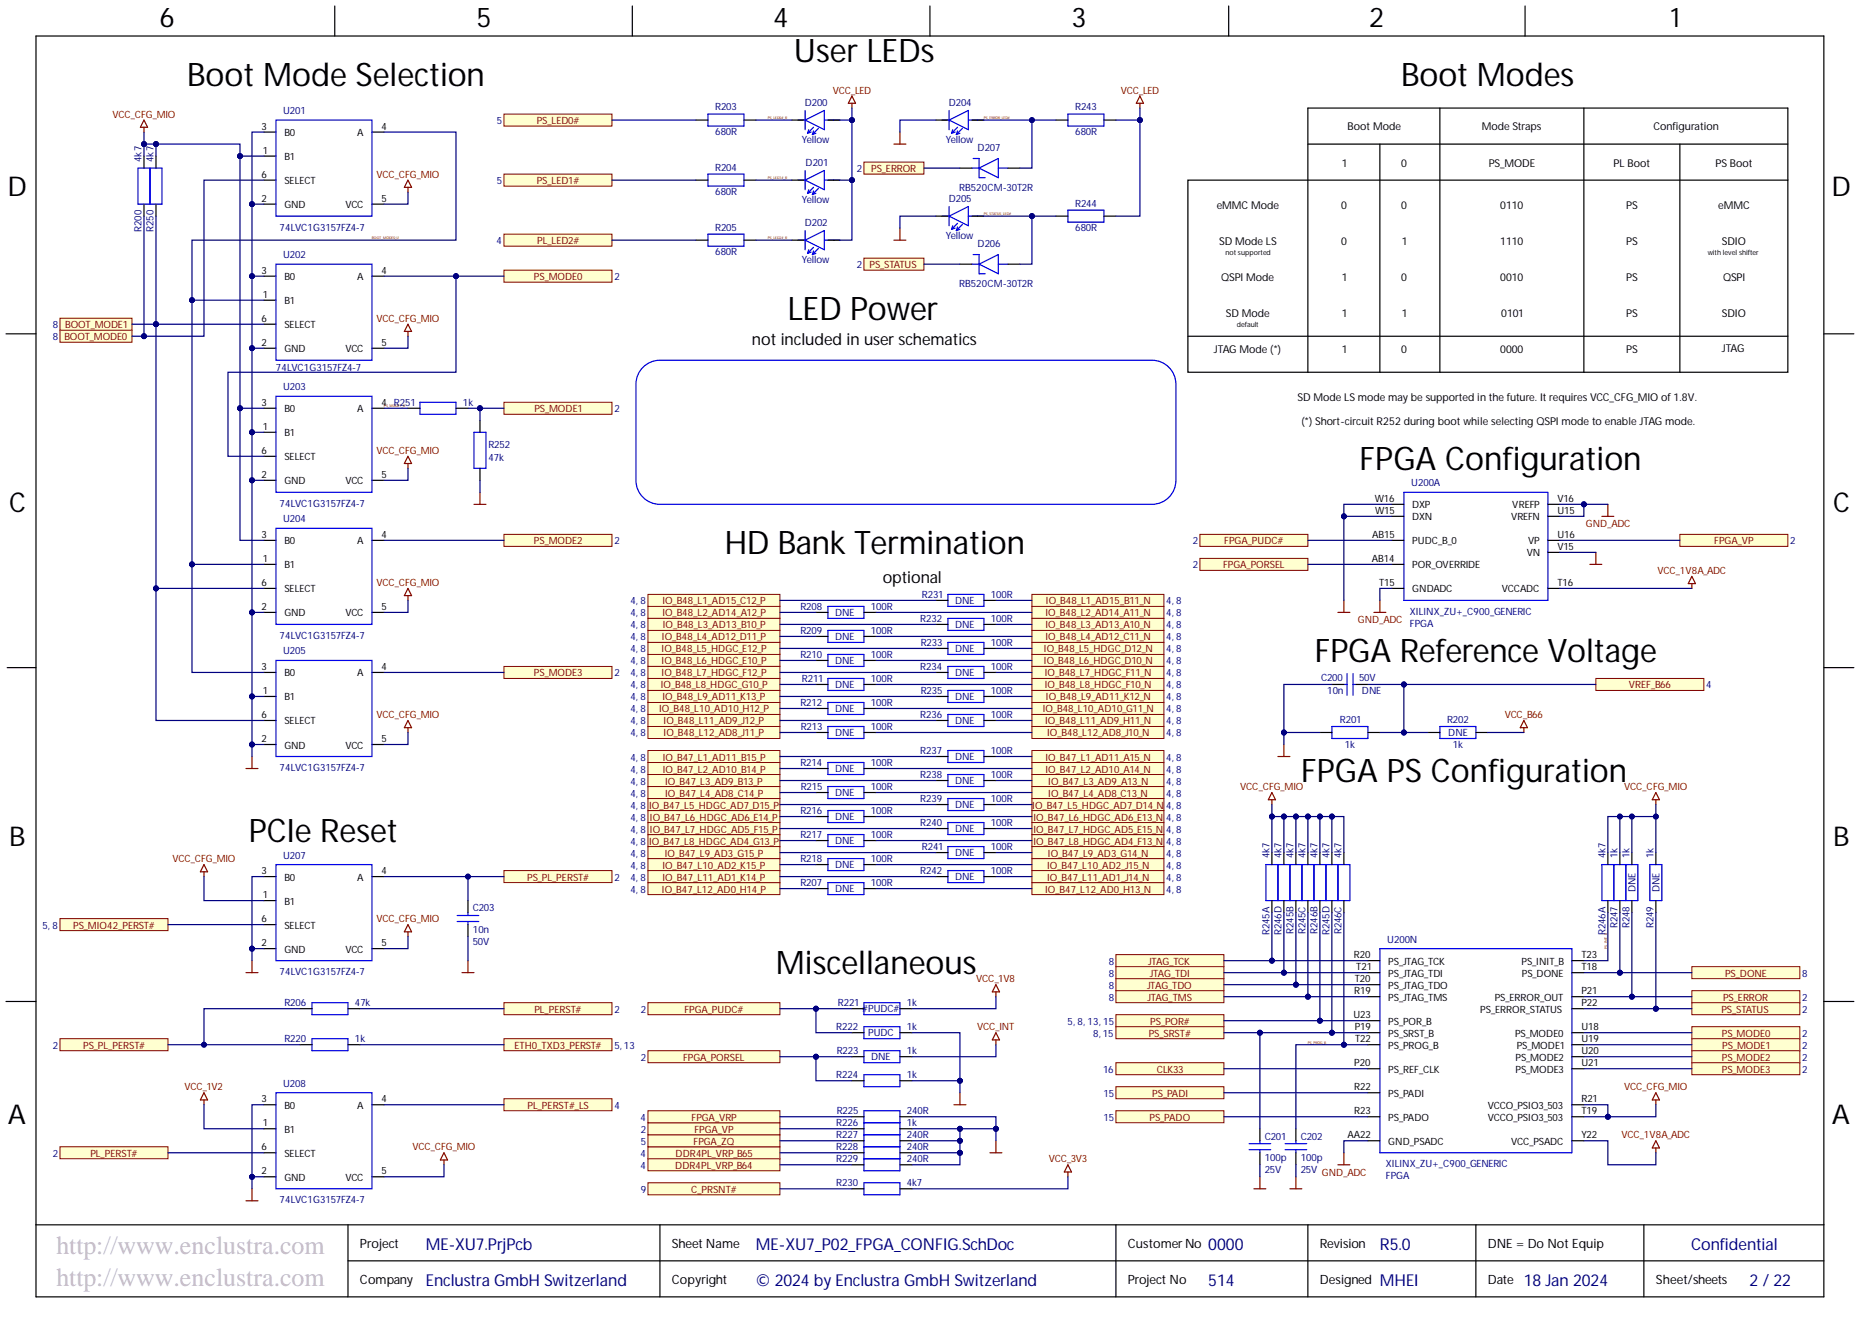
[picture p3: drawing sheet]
<svg xmlns="http://www.w3.org/2000/svg" width="393mm" height="282mm" viewBox="0 0 393 282" stroke-linecap="round" stroke-linejoin="round" font-family="sans-serif">
<defs><g id="words">
<g font-size="6.9">
<text x="167.8" y="13">User LEDs</text>
<text x="39.6" y="18.1">Boot Mode Selection</text>
<text x="296.1" y="18.1">Boot Modes</text>
<text x="166.5" y="67.6">LED Power</text>
<text x="287.3" y="99.3">FPGA Configuration</text>
<text x="153.1" y="117.1">HD Bank Termination</text>
<text x="277.9" y="139.9">FPGA Reference Voltage</text>
<text x="275" y="165.3">FPGA PS Configuration</text>
<text x="52.6" y="177.9">PCIe Reset</text>
<text x="164" y="205.9">Miscellaneous</text>
</g>
<g font-size="5.8">
<text x="33.7" y="5.7">6</text>
<text x="100.7" y="5.7">5</text>
<text x="163.4" y="5.7">4</text>
<text x="226.5" y="5.7">3</text>
<text x="289.4" y="5.7">2</text>
<text x="353" y="5.7">1</text>
<text x="1.6" y="41.4">D</text>
<text x="387.1" y="41.4">D</text>
<text x="1.9" y="108.2">C</text>
<text x="387.4" y="108.2">C</text>
<text x="1.9" y="178.7">B</text>
<text x="387.4" y="178.7">B</text>
<text x="1.7" y="237.6">A</text>
<text x="387.2" y="237.6">A</text>
</g>
<g font-size="5.5" fill="#c0c0c0">
<text x="11.9" y="265">http://www.enclustra.com</text>
<text x="11.9" y="271.8">http://www.enclustra.com</text>
</g>
<g font-size="3.5">
<text x="158.9" y="73">not included in user schematics</text>
<text x="186.6" y="123.2">optional</text>
</g>
<g font-size="3.5" fill="#000080">
<text x="90" y="264">ME-XU7.PrjPcb</text>
<text x="159.8" y="264">ME-XU7_P02_FPGA_CONFIG.SchDoc</text>
<text x="255.4" y="264">0000</text>
<text x="357.4" y="264">Confidential</text>
<text x="90" y="271.7">Enclustra GmbH Switzerland</text>
<text x="159.8" y="271.7">© 2024 by Enclustra GmbH Switzerland</text>
<text x="255.4" y="271.7">514</text>
<text x="291.7" y="271.7">MHEI</text>
<text x="322.1" y="271.7">18 Jan 2024</text>
<text x="369.8" y="271.7">2 / 22</text>
</g>
<text font-size="3.5" fill="#00007c" x="291.7" y="264">R5.0</text>
<g font-size="2.7">
<text x="76.1" y="263.7">Project</text>
<text x="142" y="263.7">Sheet Name</text>
<text x="238.4" y="263.7">CustomerNo</text>
<text x="279" y="263.7">Revision</text>
<text x="314.5" y="263.7">DNE = Do Not Equip</text>
<text x="76.1" y="271.3">Company</text>
<text x="142" y="271.3">Copyright</text>
<text x="238.4" y="271.3">Project No</text>
<text x="279" y="271.3">Designed</text>
<text x="314.5" y="271.3">Date</text>
<text x="350" y="271.3">Sheet/sheets</text>
</g>
<g font-size="2.3">
<text x="284.8" y="27.6">Boot Mode</text>
<text x="313.2" y="27.6">Mode Straps</text>
<text x="349.5" y="27.6">Configuration</text>
<text x="283.6" y="35.2">1</text>
<text x="296.1" y="35.2">0</text>
<text x="314.7" y="35.2">PS_MODE</text>
<text x="341" y="35.2">PL Boot</text>
<text x="362.6" y="35.2">PS Boot</text>
<text x="257.2" y="44.1">eMMC Mode</text>
<text x="283.5" y="44.1">0</text>
<text x="296.1" y="44.1">0</text>
<text x="317.1" y="44.1">0110</text>
<text x="343.7" y="44.1">PS</text>
<text x="363.2" y="44.1">eMMC</text>
<text x="257.7" y="51.7">SD Mode LS</text>
<text x="283.5" y="51.7">0</text>
<text x="296.3" y="51.7">1</text>
<text x="317.1" y="51.7">1110</text>
<text x="343.7" y="51.7">PS</text>
<text x="363.9" y="51.7">SDIO</text>
<text x="258.1" y="59.3">QSPI Mode</text>
<text x="283.6" y="59.3">1</text>
<text x="296.1" y="59.3">0</text>
<text x="317.1" y="59.3">0010</text>
<text x="343.7" y="59.3">PS</text>
<text x="364.2" y="59.3">QSPI</text>
<text x="259.1" y="66.9">SD Mode</text>
<text x="283.6" y="66.9">1</text>
<text x="296.3" y="66.9">1</text>
<text x="317.3" y="66.9">0101</text>
<text x="343.7" y="66.9">PS</text>
<text x="363.9" y="66.9">SDIO</text>
<text x="256.6" y="74.5">JTAG Mode (*)</text>
<text x="283.6" y="74.5">1</text>
<text x="296.1" y="74.5">0</text>
<text x="317.1" y="74.5">0000</text>
<text x="343.7" y="74.5">PS</text>
<text x="363.9" y="74.4">JTAG</text>
<text x="274.2" y="84.7">SD Mode LS mode may be supported in the future. It requires VCC_CFG_MIO of1.8V.</text>
<text x="275.1" y="89.7">(*) Short-circuit R252 during boot while selecting QSPI mode to enable JTAG mode.</text>
</g>
<g font-size="2.1" fill="#000080">
<text x="151.2" y="23.3">R203</text>
<text x="170.1" y="22.3">D200</text>
<text x="200.5" y="22.3">D204</text>
<text x="227.2" y="23.3">R243</text>
<text x="59.9" y="24.1">U201</text>
<text x="105" y="26.2">5</text>
<text x="151.2" y="28.6">680R</text>
<text x="227.2" y="28.6">680R</text>
<text x="29.9" y="34.2" transform="rotate(-90 29.9 34.2)">4k7</text>
<text x="32.5" y="34.2" transform="rotate(-90 32.5 34.2)">4k7</text>
<text x="169.5" y="30.2">Yellow</text>
<text x="170.3" y="35">D201</text>
<text x="199.9" y="30.2">Yellow</text>
<text x="206.6" y="32">D207</text>
<text x="105" y="38.9">5</text>
<text x="151.2" y="36">R204</text>
<text x="151.2" y="41.3">680R</text>
<text x="181.1" y="36.4">2</text>
<text x="202.7" y="40.3">RB520CM-30T2R</text>
<text x="169.5" y="42.9">Yellow</text>
<text x="170.1" y="47.7">D202</text>
<text x="200.5" y="42.6">D205</text>
<text x="227.2" y="43.6">R244</text>
<text x="29.9" y="49" transform="rotate(-90 29.9 49)">R200</text>
<text x="32.5" y="49" transform="rotate(-90 32.5 49)">R250</text>
<text x="59.1" y="48.7">74LVC1G3157FZ4-7</text>
<text x="104.9" y="51.6">4</text>
<text x="151.2" y="48.7">R205</text>
<text x="151.2" y="54">680R</text>
<text x="199.9" y="50.5">Yellow</text>
<text x="206.6" y="52.3">D206</text>
<text x="227.2" y="48.9">680R</text>
<text x="59.9" y="54.6">U202</text>
<text x="129.9" y="59.2">2</text>
<text x="169.5" y="55.6">Yellow</text>
<text x="181.1" y="56.7">2</text>
<text x="202.7" y="60.6">RB520CM-30T2R</text>
<text x="11.2" y="71.9">8</text>
<text x="11.2" y="69.4">8</text>
<text x="58.3" y="78.4">74LVC1G3157FZ4-7</text>
<text x="59.9" y="82.5">U203</text>
<text x="97.8" y="85.8">1k</text>
<text x="129.9" y="87.1">2</text>
<text x="103.2" y="94.6">R252</text>
<text x="103.2" y="97.4">47k</text>
<text x="59.1" y="107.1">74LVC1G3157FZ4-7</text>
<text x="298.3" y="102.8">U200A</text>
<text x="59.9" y="110.4">U204</text>
<text x="129.9" y="115">2</text>
<text x="252.1" y="115">2</text>
<text x="378.4" y="115">2</text>
<text x="252.1" y="120.1">2</text>
<text x="133.2" y="130.2">4, 8</text>
<text x="133.2" y="127.7">4, 8</text>
<text x="169.2" y="128.9">R208</text>
<text x="176.5" y="130.2">DNE</text>
<text x="184" y="128.9">100R</text>
<text x="194.5" y="131.4">R232</text>
<text x="194.9" y="126.4">R231</text>
<text x="201.9" y="127.6">DNE</text>
<text x="209.4" y="126.4">100R</text>
<text x="209.4" y="131.4">100R</text>
<text x="246.5" y="130.2">4, 8</text>
<text x="246.5" y="127.7">4, 8</text>
<text x="298" y="129.9">XILINX_ZU+_C900_GENERIC</text>
<text x="59.1" y="135">74LVC1G3157FZ4-7</text>
<text x="133.2" y="135.3">4, 8</text>
<text x="133.2" y="132.8">4, 8</text>
<text x="133.2" y="137.9">4, 8</text>
<text x="169.2" y="134">R209</text>
<text x="176.5" y="135.2">DNE</text>
<text x="184" y="134">100R</text>
<text x="194.6" y="136.5">R233</text>
<text x="201.9" y="132.7">DNE</text>
<text x="201.9" y="137.8">DNE</text>
<text x="209.4" y="136.5">100R</text>
<text x="246.5" y="135.3">4, 8</text>
<text x="246.5" y="132.8">4, 8</text>
<text x="246.5" y="137.9">4, 8</text>
<text x="298" y="132.4">FPGA</text>
<text x="59.9" y="138.3">U205</text>
<text x="129.9" y="142.9">2</text>
<text x="133.2" y="140.4">4, 8</text>
<text x="133.2" y="142.9">4, 8</text>
<text x="169.2" y="139">R210</text>
<text x="176.5" y="140.3">DNE</text>
<text x="184" y="139">100R</text>
<text x="194.5" y="141.6">R234</text>
<text x="201.9" y="142.8">DNE</text>
<text x="209.4" y="141.6">100R</text>
<text x="246.5" y="140.4">4, 8</text>
<text x="246.5" y="142.9">4, 8</text>
<text x="279.2" y="143.9">C200</text>
<text x="287.3" y="143.9">50V</text>
<text x="133.2" y="145.5">4, 8</text>
<text x="133.2" y="148">4, 8</text>
<text x="169.2" y="149.2">R212</text>
<text x="169.5" y="144.1">R211</text>
<text x="176.5" y="145.4">DNE</text>
<text x="184" y="144.1">100R</text>
<text x="184" y="149.2">100R</text>
<text x="194.6" y="146.7">R235</text>
<text x="201.9" y="147.9">DNE</text>
<text x="209.4" y="146.7">100R</text>
<text x="246.5" y="145.5">4, 8</text>
<text x="246.5" y="148">4, 8</text>
<text x="280.5" y="146.7">10n</text>
<text x="287.9" y="146.7">DNE</text>
<text x="360.6" y="145.5">4</text>
<text x="133.2" y="150.5">4, 8</text>
<text x="133.2" y="155.6">4, 8</text>
<text x="133.2" y="153.1">4, 8</text>
<text x="169.2" y="154.3">R213</text>
<text x="176.5" y="150.5">DNE</text>
<text x="176.5" y="155.5">DNE</text>
<text x="184" y="154.3">100R</text>
<text x="194.5" y="151.7">R236</text>
<text x="201.9" y="153">DNE</text>
<text x="209.4" y="151.7">100R</text>
<text x="246.5" y="150.5">4, 8</text>
<text x="246.5" y="155.6">4, 8</text>
<text x="246.5" y="153.1">4, 8</text>
<text x="283.2" y="152.7">R201</text>
<text x="305.9" y="152.7">R202</text>
<text x="306.1" y="155.5">DNE</text>
<text x="133.2" y="160.7">4, 8</text>
<text x="169.2" y="161.9">R214</text>
<text x="184" y="161.9">100R</text>
<text x="194.5" y="159.3">R237</text>
<text x="201.9" y="160.6">DNE</text>
<text x="209.4" y="159.3">100R</text>
<text x="246.5" y="160.7">4, 8</text>
<text x="284.2" y="158">1k</text>
<text x="307" y="158">1k</text>
<text x="59.1" y="162.9">74LVC1G3157FZ4-7</text>
<text x="133.2" y="163.2">4, 8</text>
<text x="133.2" y="165.8">4, 8</text>
<text x="169.2" y="167">R215</text>
<text x="176.5" y="163.1">DNE</text>
<text x="184" y="167">100R</text>
<text x="194.5" y="164.4">R238</text>
<text x="201.9" y="165.7">DNE</text>
<text x="209.4" y="164.4">100R</text>
<text x="246.5" y="163.2">4, 8</text>
<text x="246.5" y="165.8">4, 8</text>
<text x="133.2" y="168.3">4, 8</text>
<text x="133.2" y="173.4">4, 8</text>
<text x="133.2" y="170.8">4, 8</text>
<text x="169.2" y="172">R216</text>
<text x="176.5" y="168.2">DNE</text>
<text x="176.5" y="173.3">DNE</text>
<text x="184" y="172">100R</text>
<text x="194.5" y="169.5">R239</text>
<text x="201.9" y="170.8">DNE</text>
<text x="209.4" y="169.5">100R</text>
<text x="246.5" y="168.3">4, 8</text>
<text x="246.5" y="173.4">4, 8</text>
<text x="246.5" y="170.8">4, 8</text>
<text x="133.2" y="178.5">4, 8</text>
<text x="133.2" y="175.9">4, 8</text>
<text x="169.2" y="177.1">R217</text>
<text x="176.5" y="178.4">DNE</text>
<text x="184" y="177.1">100R</text>
<text x="194.5" y="174.6">R240</text>
<text x="194.9" y="179.6">R241</text>
<text x="201.9" y="175.8">DNE</text>
<text x="209.4" y="174.6">100R</text>
<text x="209.4" y="179.6">100R</text>
<text x="246.5" y="178.5">4, 8</text>
<text x="246.5" y="175.9">4, 8</text>
<text x="59.9" y="181.4">U207</text>
<text x="133.2" y="183.5">4, 8</text>
<text x="133.2" y="181">4, 8</text>
<text x="169.2" y="182.2">R218</text>
<text x="176.5" y="183.4">DNE</text>
<text x="184" y="182.2">100R</text>
<text x="194.5" y="184.7">R242</text>
<text x="201.9" y="180.9">DNE</text>
<text x="201.9" y="186">DNE</text>
<text x="209.4" y="184.7">100R</text>
<text x="246.5" y="183.5">4, 8</text>
<text x="246.5" y="181">4, 8</text>
<text x="268.3" y="181.3" transform="rotate(-90 268.3 181.3)">4k7</text>
<text x="270.9" y="181.3" transform="rotate(-90 270.9 181.3)">4k7</text>
<text x="273.4" y="181.3" transform="rotate(-90 273.4 181.3)">4k7</text>
<text x="275.9" y="181.3" transform="rotate(-90 275.9 181.3)">4k7</text>
<text x="278.5" y="181.3" transform="rotate(-90 278.5 181.3)">4k7</text>
<text x="281" y="181.3" transform="rotate(-90 281 181.3)">4k7</text>
<text x="283.5" y="181.3" transform="rotate(-90 283.5 181.3)">4k7</text>
<text x="339.3" y="181.3" transform="rotate(-90 339.3 181.3)">4k7</text>
<text x="341.9" y="181.3" transform="rotate(-90 341.9 181.3)">1k</text>
<text x="344.4" y="181.3" transform="rotate(-90 344.4 181.3)">1k</text>
<text x="349.5" y="181.3" transform="rotate(-90 349.5 181.3)">1k</text>
<text x="129.9" y="186.1">2</text>
<text x="133.2" y="188.6">4, 8</text>
<text x="133.2" y="186.1">4, 8</text>
<text x="169.2" y="187.2">R207</text>
<text x="176.5" y="188.5">DNE</text>
<text x="184" y="187.2">100R</text>
<text x="246.5" y="188.6">4, 8</text>
<text x="246.5" y="186.1">4, 8</text>
<text x="345.7" y="188.5" transform="rotate(-90 345.7 188.5)">DNE</text>
<text x="350.8" y="188.5" transform="rotate(-90 350.8 188.5)">DNE</text>
<text x="9" y="196.2">5, 8</text>
<text x="99.9" y="192.6">C203</text>
<text x="99.9" y="197.1">10n</text>
<text x="268.3" y="197.6" transform="rotate(-90 268.3 197.6)">R245A</text>
<text x="270.9" y="197.6" transform="rotate(-90 270.9 197.6)">R246D</text>
<text x="273.4" y="197.3" transform="rotate(-90 273.4 197.3)">R245B</text>
<text x="275.9" y="197.4" transform="rotate(-90 275.9 197.4)">R245C</text>
<text x="278.5" y="197.3" transform="rotate(-90 278.5 197.3)">R246B</text>
<text x="281" y="197.6" transform="rotate(-90 281 197.6)">R245D</text>
<text x="283.5" y="197.4" transform="rotate(-90 283.5 197.4)">R246C</text>
<text x="339.3" y="197.6" transform="rotate(-90 339.3 197.6)">R246A</text>
<text x="341.9" y="196.1" transform="rotate(-90 341.9 196.1)">R247</text>
<text x="344.4" y="196.1" transform="rotate(-90 344.4 196.1)">R248</text>
<text x="349.5" y="196.1" transform="rotate(-90 349.5 196.1)">R249</text>
<text x="99.9" y="199.7">50V</text>
<text x="234.3" y="203.8">8</text>
<text x="293.2" y="199.2">U200N</text>
<text x="59.1" y="206">74LVC1G3157FZ4-7</text>
<text x="234.3" y="206.4">8</text>
<text x="234.3" y="208.9">8</text>
<text x="380.9" y="206.4">8</text>
<text x="60.1" y="212.6">R206</text>
<text x="75" y="212.6">47k</text>
<text x="129.9" y="214">2</text>
<text x="135.4" y="214">2</text>
<text x="177.1" y="212.6">R221</text>
<text x="182.3" y="213.9">#PUDC#</text>
<text x="191.6" y="212.6">1k</text>
<text x="234.3" y="211.4">8</text>
<text x="380.9" y="211.4">2</text>
<text x="380.9" y="214">2</text>
<text x="11.2" y="221.6">2</text>
<text x="60.1" y="220.2">R220</text>
<text x="75" y="220.2">1k</text>
<text x="129.9" y="221.6">5, 13</text>
<text x="176.8" y="217.7">R222</text>
<text x="183.5" y="219">PUDC</text>
<text x="191.6" y="217.7">1k</text>
<text x="225.6" y="216.5">5, 8, 13, 15</text>
<text x="231" y="219.1">8, 15</text>
<text x="380.9" y="219.1">2</text>
<text x="380.9" y="221.6">2</text>
<text x="135.4" y="224.1">2</text>
<text x="176.8" y="227.8">R224</text>
<text x="176.9" y="222.8">R223</text>
<text x="184.1" y="224">DNE</text>
<text x="191.6" y="227.8">1k</text>
<text x="191.6" y="222.8">1k</text>
<text x="233.2" y="226.7">16</text>
<text x="380.9" y="224.1">2</text>
<text x="380.9" y="226.7">2</text>
<text x="59.9" y="229.6">U208</text>
<text x="233.2" y="231.7">15</text>
<text x="129.9" y="234.3">4</text>
<text x="135.3" y="236.8">4</text>
<text x="135.4" y="239.3">2</text>
<text x="176.8" y="238">R226</text>
<text x="176.9" y="235.5">R225</text>
<text x="191.6" y="238">1k</text>
<text x="191.6" y="235.5">240R</text>
<text x="233.2" y="236.8">15</text>
<text x="11.2" y="244.4">2</text>
<text x="135.3" y="244.4">4</text>
<text x="135.4" y="241.9">5</text>
<text x="176.8" y="243.1">R228</text>
<text x="176.8" y="240.5">R227</text>
<text x="176.8" y="245.6">R229</text>
<text x="191.6" y="243.1">240R</text>
<text x="191.6" y="240.5">240R</text>
<text x="191.6" y="245.6">240R</text>
<text x="267.3" y="240.8">C201</text>
<text x="267.3" y="245.4">100p</text>
<text x="274.9" y="240.8">C202</text>
<text x="274.9" y="245.4">100p</text>
<text x="135.3" y="247">4</text>
<text x="176.8" y="250.7">R230</text>
<text x="191.6" y="250.7">4k7</text>
<text x="267.3" y="247.9">25V</text>
<text x="274.9" y="247.9">25V GND_ADC</text>
<text x="292.9" y="249.2">FPGA</text>
<text x="292.9" y="246.6">XILINX_ZU+_C900_GENERIC</text>
<text x="59.1" y="254.2">74LVC1G3157FZ4-7</text>
<text x="135.4" y="252">9</text>
</g>
<g font-size="2.1" fill="#800000">
<text x="176" y="19.8">VCC_LED</text>
<text x="236.9" y="19.8">VCC_LED</text>
<text x="23.8" y="24.9">VCC_CFG_MIO</text>
<text x="113.5" y="26.2">PS_LED0#</text>
<text x="79.6" y="37.6">VCC_CFG_MIO</text>
<text x="113.5" y="38.9">PS_LED1#</text>
<text x="184.1" y="36.4">PS_ERROR</text>
<text x="113.5" y="51.6">PL_LED2#</text>
<text x="112.9" y="59.2">PS_MODE0</text>
<text x="183.8" y="56.7">PS_STATUS</text>
<text x="13.6" y="71.9">BOOT_MODE0</text>
<text x="13.8" y="69.4">BOOT_MODE1</text>
<text x="79.6" y="68">VCC_CFG_MIO</text>
<text x="112.9" y="87.1">PS_MODE1</text>
<text x="79.6" y="95.9">VCC_CFG_MIO</text>
<text x="335.2" y="111.4">GND_ADC</text>
<text x="112.9" y="115">PS_MODE2</text>
<text x="258.8" y="115">FPGA_PUDC#</text>
<text x="362.3" y="115">FPGA_VP</text>
<text x="79.6" y="123.8">VCC_CFG_MIO</text>
<text x="258.5" y="120.1">FPGA_PORSEL</text>
<text x="350.3" y="121.3">VCC_1V8A_ADC</text>
<text x="140" y="130.2">IO_B48_L2_AD14_A12_P</text>
<text x="140" y="127.7">IO_B48_L1_AD15_C12_P</text>
<text x="221" y="130.2">IO_B48_L2_AD14_A11_N</text>
<text x="221.1" y="127.7">IO_B48_L1_AD15_B11_N</text>
<text x="287" y="131.7">GND_ADC</text>
<text x="139.8" y="137.9">IO_B48_L5_HDGC_E12_P</text>
<text x="139.9" y="135.3">IO_B48_L4_AD12_D11_P</text>
<text x="140.1" y="132.8">IO_B48_L3_AD13_B10_P</text>
<text x="220.6" y="137.9">IO_B48_L5_HDGC_D12_N</text>
<text x="221" y="135.3">IO_B48_L4_AD12_C11_N</text>
<text x="221" y="132.8">IO_B48_L3_AD13_A10_N</text>
<text x="112.9" y="142.9">PS_MODE3</text>
<text x="139.8" y="140.4">IO_B48_L6_HDGC_E10_P</text>
<text x="139.8" y="142.9">IO_B48_L7_HDGC_F12_P</text>
<text x="220.6" y="140.4">IO_B48_L6_HDGC_D10_N</text>
<text x="220.8" y="142.9">IO_B48_L7_HDGC_F11_N</text>
<text x="139.7" y="145.5">IO_B48_L8_HDGC_G10_P</text>
<text x="140" y="148">IO_B48_L9_AD11_K13_P</text>
<text x="220.8" y="145.5">IO_B48_L8_HDGC_F10_N</text>
<text x="221.1" y="148">IO_B48_L9_AD11_K12_N</text>
<text x="344.2" y="145.5">VREF_B66</text>
<text x="79.6" y="151.7">VCC_CFG_MIO</text>
<text x="139.3" y="150.5">IO_B48_L10_AD10_H12_P</text>
<text x="140.2" y="155.6">IO_B48_L12_AD8_J11_P</text>
<text x="140.2" y="153.1">IO_B48_L11_AD9_J12_P</text>
<text x="220.4" y="150.5">IO_B48_L10_AD10_G11_N</text>
<text x="220.9" y="153.1">IO_B48_L11_AD9_H11_N</text>
<text x="221.3" y="155.6">IO_B48_L12_AD8_J10_N</text>
<text x="318" y="151.7">VCC_B66</text>
<text x="140.1" y="160.7">IO_B47_L1_AD11_B15_P</text>
<text x="221" y="160.7">IO_B47_L1_AD11_A15_N</text>
<text x="140.1" y="163.2">IO_B47_L2_AD10_B14_P</text>
<text x="140.6" y="165.8">IO_B47_L3_AD9_B13_P</text>
<text x="221" y="163.2">IO_B47_L2_AD10_A14_N</text>
<text x="221.6" y="165.8">IO_B47_L3_AD9_A13_N</text>
<text x="262.2" y="167">VCC_CFG_MIO</text>
<text x="343.3" y="167">VCC_CFG_MIO</text>
<text x="137.2" y="170.8">IO_B47_L5_HDGC_AD7_D15_P</text>
<text x="137.4" y="173.4">IO_B47_L6_HDGC_AD6_E14_P</text>
<text x="140.6" y="168.3">IO_B47_L4_AD8_C14_P</text>
<text x="218.2" y="170.8">IO_B47_L5_HDGC_AD7_D14_N</text>
<text x="218.4" y="173.4">IO_B47_L6_HDGC_AD6_E13_N</text>
<text x="221.6" y="168.3">IO_B47_L4_AD8_C13_N</text>
<text x="137.2" y="178.5">IO_B47_L8_HDGC_AD4_G13_P</text>
<text x="137.4" y="175.9">IO_B47_L7_HDGC_AD5_F15_P</text>
<text x="218.4" y="178.5">IO_B47_L8_HDGC_AD4_F13_N</text>
<text x="218.4" y="175.9">IO_B47_L7_HDGC_AD5_E15_N</text>
<text x="36.4" y="182.2">VCC_CFG_MIO</text>
<text x="140" y="183.5">IO_B47_L10_AD2_K15_P</text>
<text x="140.5" y="181">IO_B47_L9_AD3_G15_P</text>
<text x="221.3" y="183.5">IO_B47_L10_AD2_J15_N</text>
<text x="221.5" y="181">IO_B47_L9_AD3_G14_N</text>
<text x="111.4" y="186.1">PS_PL_PERST#</text>
<text x="139.9" y="188.6">IO_B47_L12_AD0_H14_P</text>
<text x="140" y="186.1">IO_B47_L11_AD1_K14_P</text>
<text x="220.9" y="188.6">IO_B47_L12_AD0_H13_N</text>
<text x="221.3" y="186.1">IO_B47_L11_AD1_J14_N</text>
<text x="15.5" y="196.2">PS_MIO42_PERST#</text>
<text x="79.6" y="194.9">VCC_CFG_MIO</text>
<text x="242.7" y="203.8">JTAG_TCK</text>
<text x="206.4" y="207.5">VCC_1V8</text>
<text x="242.5" y="208.9">JTAG_TDO</text>
<text x="243" y="206.4">JTAG_TDI</text>
<text x="364.6" y="206.4">PS_DONE</text>
<text x="112.9" y="214">PL_PERST#</text>
<text x="144.6" y="214">FPGA_PUDC#</text>
<text x="242.5" y="211.4">JTAG_TMS</text>
<text x="363.9" y="214">PS_STATUS</text>
<text x="364.2" y="211.4">PS_ERROR</text>
<text x="17.6" y="221.6">PS_PL_PERST#</text>
<text x="108.7" y="221.6">ETH0_TXD3_PERST#</text>
<text x="206.5" y="217.7">VCC_INT</text>
<text x="242.8" y="219.1">PS_SRST#</text>
<text x="243.1" y="216.5">PS_POR#</text>
<text x="363.9" y="219.1">PS_MODE0</text>
<text x="364" y="221.6">PS_MODE1</text>
<text x="144.4" y="224.1">FPGA_PORSEL</text>
<text x="244.5" y="226.7">CLK33</text>
<text x="363.9" y="224.1">PS_MODE2</text>
<text x="363.9" y="226.7">PS_MODE3</text>
<text x="39" y="230.4">VCC_1V2</text>
<text x="243.6" y="231.7">PS_PADI</text>
<text x="343.3" y="230.4">VCC_CFG_MIO</text>
<text x="111.5" y="234.3">PL_PERST#_LS</text>
<text x="146.2" y="236.8">FPGA_VRP</text>
<text x="146.8" y="239.3">FPGA_VP</text>
<text x="243" y="236.8">PS_PADO</text>
<text x="19.1" y="244.4">PL_PERST#</text>
<text x="87.2" y="243.1">VCC_CFG_MIO</text>
<text x="142.8" y="244.4">DDR4PL_VRP_B65</text>
<text x="146.6" y="241.9">FPGA_ZQ</text>
<text x="221.7" y="245.6">VCC_3V3</text>
<text x="342.7" y="240.5">VCC_1V8A_ADC</text>
<text x="142.7" y="247">DDR4PL_VRP_B64</text>
<text x="146.1" y="252">C_PRSNT#</text>
</g>
<g font-size="2.1">
<text x="55.3" y="27.4">3</text>
<text x="60.1" y="28.8">B0</text>
<text x="75.5" y="28.8">A</text>
<text x="80.6" y="27.4">4</text>
<text x="55.5" y="32.5">1</text>
<text x="60.1" y="33.8">B1</text>
<text x="55.3" y="37.6">6</text>
<text x="60.1" y="38.9">SELECT</text>
<text x="55.3" y="42.6">2</text>
<text x="60.1" y="44">GND</text>
<text x="73" y="44">VCC</text>
<text x="80.6" y="42.6">5</text>
<text x="55.3" y="57.8">3</text>
<text x="60.1" y="59.2">B0</text>
<text x="75.5" y="59.2">A</text>
<text x="80.6" y="57.8">4</text>
<text x="55.5" y="62.9">1</text>
<text x="60.1" y="64.3">B1</text>
<text x="55.3" y="68">6</text>
<text x="60.1" y="69.4">SELECT</text>
<text x="55.3" y="73.1">2</text>
<text x="60.1" y="74.4">GND</text>
<text x="73" y="74.4">VCC</text>
<text x="80.6" y="73.1">5</text>
<text x="55.3" y="85.8">3</text>
<text x="60.1" y="87.1">B0</text>
<text x="75.5" y="87.1">A</text>
<text x="80.6" y="85.8">4 R251</text>
<text x="55.3" y="95.9">6</text>
<text x="55.5" y="90.8">1</text>
<text x="60.1" y="92.2">B1</text>
<text x="55.3" y="101">2</text>
<text x="60.1" y="97.3">SELECT</text>
<text x="80.6" y="101">5</text>
<text x="60.1" y="102.3">GND</text>
<text x="73" y="102.3">VCC</text>
<text x="290.6" y="106.1">W16</text>
<text x="298.5" y="107.4">DXP</text>
<text x="319.6" y="107.4">VREFP</text>
<text x="329.2" y="106.1">V16</text>
<text x="55.3" y="113.7">3</text>
<text x="80.6" y="113.7">4</text>
<text x="290.1" y="113.7">AB15</text>
<text x="290.6" y="108.6">W15</text>
<text x="298.5" y="109.9">DXN</text>
<text x="319.4" y="109.9">VREFN</text>
<text x="329.2" y="108.6">U15</text>
<text x="329.2" y="113.7">U16</text>
<text x="55.5" y="118.7">1</text>
<text x="60.1" y="115">B0</text>
<text x="75.5" y="115">A</text>
<text x="290" y="118.7">AB14</text>
<text x="298.5" y="115">PUDC_B_0</text>
<text x="322.7" y="117.6">VN</text>
<text x="323" y="115">VP</text>
<text x="329.2" y="116.2">V15</text>
<text x="55.3" y="123.8">6</text>
<text x="60.1" y="120.1">B1</text>
<text x="60.1" y="125.2">SELECT</text>
<text x="291.5" y="123.8">T15</text>
<text x="298.5" y="120.1">POR_OVERRIDE</text>
<text x="298.5" y="125.2">GNDADC</text>
<text x="317.4" y="125.2">VCCADC</text>
<text x="329.2" y="123.8">T16</text>
<text x="55.3" y="128.9">2</text>
<text x="60.1" y="130.2">GND</text>
<text x="73" y="130.2">VCC</text>
<text x="80.6" y="128.9">5</text>
<text x="55.3" y="141.6">3</text>
<text x="60.1" y="142.9">B0</text>
<text x="75.5" y="142.9">A</text>
<text x="80.6" y="141.6">4</text>
<text x="55.5" y="146.7">1</text>
<text x="60.1" y="148">B1</text>
<text x="55.3" y="151.7">6</text>
<text x="60.1" y="153.1">SELECT</text>
<text x="55.3" y="156.8">2</text>
<text x="60.1" y="158.2">GND</text>
<text x="73" y="158.2">VCC</text>
<text x="80.6" y="156.8">5</text>
<text x="55.3" y="184.7">3</text>
<text x="80.6" y="184.7">4</text>
<text x="55.5" y="189.8">1</text>
<text x="60.1" y="191.1">B1</text>
<text x="60.1" y="186.1">B0</text>
<text x="75.5" y="186.1">A</text>
<text x="55.3" y="194.9">6</text>
<text x="60.1" y="196.2">SELECT</text>
<text x="55.3" y="199.9">2</text>
<text x="60.1" y="201.3">GND</text>
<text x="73" y="201.3">VCC</text>
<text x="80.6" y="199.9">5</text>
<text x="286.2" y="202.5">R20</text>
<text x="293.4" y="203.8">PS_JTAG_TCK</text>
<text x="321.6" y="203.8">PS_INIT_B</text>
<text x="334.3" y="202.5">T23</text>
<text x="286.3" y="207.5">T20</text>
<text x="286.7" y="205">T21</text>
<text x="293.4" y="206.4">PS_JTAG_TDI</text>
<text x="293.4" y="208.9">PS_JTAG_TDO</text>
<text x="321.7" y="206.4">PS_DONE</text>
<text x="334.3" y="205">T18</text>
<text x="286.1" y="215.2">U23</text>
<text x="286.2" y="210.1">R19</text>
<text x="293.4" y="211.4">PS_JTAG_TMS</text>
<text x="312.9" y="214">PS_ERROR_STATUS</text>
<text x="315.9" y="211.4">PS_ERROR_OUT</text>
<text x="334.3" y="210.1">P21</text>
<text x="334.3" y="212.6">P22</text>
<text x="286.3" y="217.7">P19</text>
<text x="286.4" y="220.2">T22</text>
<text x="293.4" y="216.5">PS_POR_B</text>
<text x="293.4" y="219.1">PS_SRST_B</text>
<text x="293.4" y="221.6">PS_PROG_B</text>
<text x="320.2" y="219.1">PS_MODE0</text>
<text x="320.6" y="221.6">PS_MODE1</text>
<text x="334.3" y="217.7">U18</text>
<text x="334.3" y="220.2">U19</text>
<text x="286.2" y="225.3">P20</text>
<text x="293.4" y="226.7">PS_REF_CLK</text>
<text x="320.3" y="224.1">PS_MODE2</text>
<text x="320.3" y="226.7">PS_MODE3</text>
<text x="334.3" y="222.8">U20</text>
<text x="334.3" y="225.3">U21</text>
<text x="55.3" y="232.9">3</text>
<text x="80.6" y="232.9">4</text>
<text x="286.2" y="230.4">R22</text>
<text x="293.4" y="231.7">PS_PADI</text>
<text x="334.3" y="232.9">R21</text>
<text x="55.5" y="238">1</text>
<text x="60.1" y="239.3">B1</text>
<text x="60.1" y="234.3">B0</text>
<text x="75.5" y="234.3">A</text>
<text x="286.2" y="235.5">R23</text>
<text x="293.4" y="236.8">PS_PADO</text>
<text x="314.5" y="234.3">VCCO_PSIO3_503</text>
<text x="314.5" y="236.8">VCCO_PSIO3_503</text>
<text x="334.3" y="235.5">T19</text>
<text x="55.3" y="243.1">6</text>
<text x="60.1" y="244.4">SELECT</text>
<text x="284.8" y="240.5">AA22</text>
<text x="293.4" y="241.9">GND_PSADC</text>
<text x="319.4" y="241.9">VCC_PSADC</text>
<text x="334.3" y="240.5">Y22</text>
<text x="55.3" y="248.1">2</text>
<text x="60.1" y="249.5">GND</text>
<text x="73" y="249.5">VCC</text>
<text x="80.6" y="248.1">5</text>
</g>
<g font-size="1.5">
<text x="259" y="53.9">notsupported</text>
<text x="361" y="53.9">with level shifter</text>
<text x="261.4" y="69.1">default</text>
</g>
<g font-size=".8" fill="#800000">
<text x="162.3" y="25.2">PS_LED0#_R</text>
<text x="208" y="25.2">PS_ERROR_LED#</text>
<text x="162.3" y="37.9">PS_LED1#_R</text>
<text x="208" y="45.5">PS_STATUS_LED#</text>
<text x="78.6" y="50.6">BOOT_MODE0_U</text>
<text x="162.3" y="50.6">PS_LED2#_R</text>
<text x="81.2" y="86.1">PS_MODE1_R</text>
<text x="339.7" y="200.4" transform="rotate(-90 339.7 200.4)">PS_INIT_B</text>
<text x="276.4" y="220.6">PS_PROG_B</text>
</g>
</g></defs>
<g fill="none" stroke="#000" stroke-width=".25">
<path d="M7.6 7.6h377.9v266.4h-377.9zM70.8 1.3v6.3M133.7 1.3v6.3M196.6 1.3v6.3M259.7 1.3v6.3M322.3 1.3v6.3M30.4 33v2.5M33 33v2.5M55.8 38.1h2.5M55.8 33h2.5M55.8 27.9h2.5M78.6 27.9h2.6"/>
<path d="M147.1 25.4h2.5M147.1 38.1h2.5M157.2 25.4h2.6M157.2 38.1h2.6M167.4 25.4h2.5M167.4 38.1h2.5M175 25.4h2.5M175 38.1h2.5M197.8 25.4h2.6M202.9 35.5h2.5M205.4 25.4h2.6M213 35.5h2.6"/>
<path d="M223.2 25.4h2.5M233.3 25.4h2.6M30.4 43.1v2.6M33 43.1v2.6M55.8 58.4h2.5M55.8 43.1h2.5M78.6 58.4h2.6M78.6 43.1h2.6M147.1 50.7h2.5M157.2 50.7h2.6M167.4 50.7h2.5M175 50.7h2.5"/>
<path d="M197.8 45.7h2.6M202.9 55.8h2.5M205.4 45.7h2.6M213 55.8h2.6M223.2 45.7h2.5M233.3 45.7h2.6M1.3 70.5h6.3M55.8 63.4h2.5M55.8 68.5h2.5M55.8 73.6h2.5M78.6 73.6h2.6M385.5 70.5h6.3"/>
<path d="M55.8 91.3h2.5M55.8 86.3h2.5M55.8 96.4h2.5M78.6 86.3h2.6M86.2 86.3h2.6M96.4 86.3h2.5M101.4 88.8v2.5M101.4 99v2.5M55.8 101.5h2.5M55.8 119.3h2.5M55.8 114.2h2.5M78.6 101.5h2.6"/>
<path d="M78.6 114.2h2.6M294.2 119.3h2.5M294.2 114.2h2.5M294.2 106.6h2.5M294.2 109.1h2.5M327.2 114.2h2.5M327.2 106.6h2.5M327.2 109.1h2.5M327.2 116.7h2.5M55.8 129.4h2.5M55.8 124.3h2.5M78.6 129.4h2.6"/>
<path d="M172.5 129.4h2.5M172.5 134.5h2.5M172.5 139.5h2.5M182.6 129.4h2.5M182.6 134.5h2.5M182.6 139.5h2.5M197.8 126.9h2.6M197.8 131.9h2.6M197.8 137h2.6M208 126.9h2.5M208 131.9h2.5M208 137h2.5"/>
<path d="M294.2 124.3h2.5M327.2 124.3h2.5M1.5 141.1h6.1M55.8 142.1h2.5M55.8 147.2h2.5M55.8 152.2h2.5M55.8 157.3h2.5M78.6 142.1h2.6M78.6 157.3h2.6M172.5 144.6h2.5M172.5 154.8h2.5M172.5 149.7h2.5"/>
<path d="M182.6 144.6h2.5M182.6 154.8h2.5M182.6 149.7h2.5M197.8 142.1h2.6M197.8 147.2h2.6M197.8 152.2h2.6M197.8 159.8h2.6M208 142.1h2.5M208 147.2h2.5M208 152.2h2.5M208 159.8h2.5M279 154.8h2.5"/>
<path d="M281.5 144.6h2.5M286.6 144.6h2.5M289.1 154.8h2.6M301.8 154.8h2.5M311.9 154.8h2.6M385.5 141.1h6.3M172.5 162.4h2.5M172.5 167.5h2.5M172.5 172.5h2.5M172.5 177.6h2.5M182.6 162.4h2.5M182.6 167.5h2.5"/>
<path d="M182.6 172.5h2.5M182.6 177.6h2.5M197.8 164.9h2.6M197.8 170h2.6M197.8 175.1h2.6M208 164.9h2.5M208 170h2.5M208 175.1h2.5M55.8 185.2h2.5M55.8 190.3h2.5M55.8 195.4h2.5M78.6 185.2h2.6"/>
<path d="M172.5 182.7h2.5M172.5 187.8h2.5M182.6 182.7h2.5M182.6 187.8h2.5M197.8 180.1h2.6M197.8 185.2h2.6M208 180.1h2.5M208 185.2h2.5M268.8 180.1v2.6M268.8 190.3v2.5M271.4 180.1v2.6M271.4 190.3v2.5"/>
<path d="M273.9 180.1v2.6M273.9 190.3v2.5M276.4 180.1v2.6M276.4 190.3v2.5M279 180.1v2.6M279 190.3v2.5M281.5 180.1v2.6M281.5 190.3v2.5M284 180.1v2.6M284 190.3v2.5M339.8 180.1v2.6M339.8 190.3v2.5"/>
<path d="M342.4 180.1v2.6M342.4 190.3v2.5M344.9 180.1v2.6M344.9 190.3v2.5M350 180.1v2.6M350 190.3v2.5M1.3 211.6h6.3M55.8 200.4h2.5M78.6 200.4h2.6M180.1 213.1h2.5M180.1 218.2h2.5M190.2 213.1h2.5"/>
<path d="M190.2 218.2h2.5M289.1 218.2h2.6M289.1 203h2.6M289.1 205.5h2.6M289.1 208.1h2.6M289.1 210.6h2.6M289.1 215.7h2.6M332.2 213.1h2.6M332.2 218.2h2.6M332.2 203h2.6M332.2 205.5h2.6M332.2 210.6h2.6"/>
<path d="M385.5 211.6h6.3M63.4 220.7h2.5M73.5 220.7h2.6M180.1 228.4h2.5M180.1 223.3h2.5M180.1 238.5h2.5M180.1 236h2.5M190.2 228.4h2.5M190.2 223.3h2.5M190.2 238.5h2.5M190.2 236h2.5M266.3 238.5v2.5"/>
<path d="M273.9 238.5v2.5M289.1 220.7h2.6M289.1 236h2.6M289.1 225.8h2.6M289.1 230.9h2.6M332.2 223.3h2.6M332.2 220.7h2.6M332.2 236h2.6M332.2 225.8h2.6M332.2 233.4h2.6M7.6 258.8h377.9M73.5 258.8v15.2"/>
<path d="M139.5 258.8v15.2M180.1 243.6h2.5M180.1 241h2.5M180.1 251.2h2.5M180.1 246.1h2.5M190.2 243.6h2.5M190.2 241h2.5M190.2 251.2h2.5M190.2 246.1h2.5M235.9 258.8v15.2M266.3 243.6v2.5M273.9 243.6v2.5"/>
<path d="M276.4 258.8v15.2M289.1 241h2.6M311.9 258.8v15.2M332.2 241h2.6M347.5 258.8v15.2M73.5 266.4h312"/>
</g>
<g fill="none" stroke="#00f" stroke-width=".25">
<path d="M29.2 35.5h5v7.6h-5zM31.7 35.5v7.6M58.3 25.4h20.3v20.3h-20.3zM149.6 24.1h7.6v2.5h-7.6zM149.6 36.8h7.6v2.5h-7.6zM168.7 25.4h1.5M168.7 38.1h1.5M170.2 25.4l4-2.1v4.1zM170.2 38.1l4-2.1v4.1zM170.2 23.3v4.1M170.2 36v4.1M170.9 27.4l-.2 .8"/>
<path d="M171.4 27.9l-.7 .3M172 26.9l-1.3 1.3M172 27.7l-.3 .7M172 39.6l-1.3 1.2M172.5 28.2l-.8 .2M173 27.1l-1.3 1.3M173 39.8l-1.3 1.3M174.2 25.4h3.2M174.2 38.1h3.2M199.1 25.4h1.5M200.6 25.4l4.1-2.1v4.1zM200.6 23.3v4.1"/>
<path d="M201.4 27.4l-.3 .8M201.9 27.9l-.8 .3M202.4 26.9l-1.3 1.3M202.4 27.7l-.3 .7M202.9 28.2l-.8 .2M203.4 27.1l-1.3 1.3M204.7 25.4h3.2M205.4 35.5h1.6M205.7 33.5h1.3v4.1h1.2M207 35.5l4-2v4.1zM211 35.5h2M225.7 24.1h7.6v2.5h-7.6z"/>
<path d="M58.3 55.8h20.3v20.3h-20.3zM149.6 49.5h7.6v2.5h-7.6zM168.7 50.7h1.5M170.2 50.7l4-2v4.1zM170.2 48.7v4.1M170.9 40.1l-.2 .7M170.9 52.8l-.2 .7M171.4 40.6l-.7 .2M171.4 53.3l-.7 .2M172 40.3l-.3 .8M172 52.3l-1.3 1.2M172 53l-.3 .8"/>
<path d="M172.5 40.8l-.8 .3M172.5 53.5l-.8 .3M173 52.5l-1.3 1.3M174.2 50.7h3.2M199.1 45.7h1.5M200.6 45.7l4.1-2.1v4.1zM200.6 43.6v4.1M201.4 47.7l-.3 .8M201.9 48.2l-.8 .3M202.4 47.2l-1.3 1.3M202.4 48l-.3 .7M202.9 48.5l-.8 .2"/>
<path d="M203.4 47.4l-1.3 1.3M204.7 45.7h3.2M205.4 55.8h1.6M205.7 53.8h1.3v4h1.2M207 55.8l4-2v4zM211 55.8h2M225.7 44.4h7.6v2.5h-7.6zM58.3 83.7h20.3v20.3h-20.3zM88.8 85h7.6v2.5h-7.6zM100.2 91.3h2.5v7.7h-2.5zM58.3 111.6h20.3v20.3h-20.3zM296.7 104h30.5v22.9h-30.5z"/>
<path d="M58.3 139.5h20.3v20.3h-20.3zM175 128.1h7.6v2.6h-7.6zM175 133.2h7.6v2.5h-7.6zM175 138.3h7.6v2.5h-7.6zM200.4 125.6h7.6v2.5h-7.6zM200.4 130.7h7.6v2.5h-7.6zM200.4 135.7h7.6v2.6h-7.6zM175 143.4h7.6v2.5h-7.6zM175 148.4h7.6v2.6h-7.6zM175 153.5h7.6v2.5h-7.6zM200.4 151h7.6v2.5h-7.6zM200.4 140.8h7.6v2.6h-7.6z"/>
<path d="M200.4 145.9h7.6v2.5h-7.6zM200.4 158.6h7.6v2.5h-7.6zM281.5 153.5h7.6v2.5h-7.6zM284 144.6h.7M284.7 142.3v4.6M286 142.3v4.6M286 144.6h.6M304.3 153.5h7.6v2.5h-7.6zM175 161.1h7.6v2.6h-7.6zM175 166.2h7.6v2.5h-7.6zM175 171.3h7.6v2.5h-7.6zM175 176.3h7.6v2.6h-7.6z"/>
<path d="M200.4 163.7h7.6v2.5h-7.6zM200.4 168.7h7.6v2.6h-7.6zM200.4 173.8h7.6v2.5h-7.6zM200.4 178.9h7.6v2.5h-7.6zM58.3 182.7h20.3v20.3h-20.3zM175 181.4h7.6v2.6h-7.6zM175 186.5h7.6v2.5h-7.6zM200.4 184h7.6v2.5h-7.6zM267.6 182.7h17.7v7.6h-17.7zM270.1 182.7v7.6M272.6 182.7v7.6M275.2 182.7v7.6"/>
<path d="M277.7 182.7v7.6M280.2 182.7v7.6M282.8 182.7v7.6M338.6 182.7h7.6v7.6h-7.6zM341.1 182.7v7.6M343.6 182.7v7.6M348.7 182.7h2.6v7.6h-2.6zM65.9 219.5h7.6v2.5h-7.6zM182.6 211.9h7.6v2.5h-7.6zM182.6 216.9h7.6v2.6h-7.6zM291.7 200.4h40.5v43.2h-40.5zM182.6 222h7.6v2.5h-7.6z"/>
<path d="M182.6 227.1h7.6v2.5h-7.6zM182.6 234.7h7.6v12.7h-7.6zM182.6 239.8h7.6M182.6 237.2h7.6M182.6 249.9h7.6v2.6h-7.6zM182.6 242.3h7.6M182.6 244.8h7.6M264 241.7h4.6M264 242.9h4.6M266.3 241v.7M266.3 242.9v.7M271.6 241.7h4.6"/>
<path d="M271.6 242.9h4.6M273.9 241v.7M273.9 242.9v.7"/>
</g>
<path d="M12.7 69.8h15.2v2.5h-15.2z" fill-rule="evenodd" fill="#ffffd0"/>
<path d="M12.7 69.8h15.2v2.5h-15.2z" fill="none" stroke="#800000" stroke-width=".21"/>
<path d="M12.7 67.2h15.2v2.6h-15.2z" fill-rule="evenodd" fill="#ffffd0"/>
<path d="M12.7 67.2h15.2v2.6h-15.2z" fill="none" stroke="#800000" stroke-width=".21"/>
<path d="M106.5 57.1h22.8v2.5h-22.8z" fill-rule="evenodd" fill="#ffffd0"/>
<path d="M106.5 57.1h22.8v2.5h-22.8z" fill="none" stroke="#800000" stroke-width=".21"/>
<path d="M106.5 112.9h22.8v2.5h-22.8z" fill-rule="evenodd" fill="#ffffd0"/>
<path d="M106.5 112.9h22.8v2.5h-22.8z" fill="none" stroke="#800000" stroke-width=".21"/>
<path d="M106.5 85h22.8v2.5h-22.8z" fill-rule="evenodd" fill="#ffffd0"/>
<path d="M106.5 85h22.8v2.5h-22.8z" fill="none" stroke="#800000" stroke-width=".21"/>
<path d="M86.2 68.5l.8 1.5h-1.5zM86.2 70v1M86.2 97.9v1.1M86.2 96.4l.8 1.5h-1.5zM86.2 125.8v1.1M86.2 124.3l.8 1.5h-1.5z" fill="none" stroke="#800000" stroke-width=".25"/>
<path d="M137 211.9h27.9v2.5h-27.9z" fill-rule="evenodd" fill="#ffffd0"/>
<path d="M137 211.9h27.9v2.5h-27.9z" fill="none" stroke="#800000" stroke-width=".21"/>
<path d="M86.2 152.2l.8 1.6h-1.5zM86.2 153.8v1" fill="none" stroke="#800000" stroke-width=".25"/>
<path d="M106.5 140.8h22.8v2.6h-22.8z" fill-rule="evenodd" fill="#ffffd0"/>
<path d="M106.5 140.8h22.8v2.6h-22.8z" fill="none" stroke="#800000" stroke-width=".21"/>
<path d="M86.2 38.1l.8 1.5h-1.5zM86.2 39.6v1" fill="none" stroke="#800000" stroke-width=".25"/>
<path d="M253.6 112.9h22.8v2.5h-22.8z" fill-rule="evenodd" fill="#ffffd0"/>
<path d="M253.6 112.9h22.8v2.5h-22.8z" fill="none" stroke="#800000" stroke-width=".21"/>
<path d="M253.6 118h22.8v2.5h-22.8z" fill-rule="evenodd" fill="#ffffd0"/>
<path d="M253.6 118h22.8v2.5h-22.8z" fill="none" stroke="#800000" stroke-width=".21"/>
<path d="M355.1 112.9h22.8v2.5h-22.8z" fill-rule="evenodd" fill="#ffffd0"/>
<path d="M355.1 112.9h22.8v2.5h-22.8z" fill="none" stroke="#800000" stroke-width=".21"/>
<path d="M282.8 129.4h2.5M284 126.9v2.5" fill="none" stroke="#800000" stroke-width=".25"/>
<path d="M235.9 201.7h22.8v2.5h-22.8z" fill-rule="evenodd" fill="#ffffd0"/>
<path d="M235.9 201.7h22.8v2.5h-22.8z" fill="none" stroke="#800000" stroke-width=".21"/>
<path d="M235.9 204.2h22.8v2.6h-22.8z" fill-rule="evenodd" fill="#ffffd0"/>
<path d="M235.9 204.2h22.8v2.6h-22.8z" fill="none" stroke="#800000" stroke-width=".21"/>
<path d="M235.9 206.8h22.8v2.5h-22.8z" fill-rule="evenodd" fill="#ffffd0"/>
<path d="M235.9 206.8h22.8v2.5h-22.8z" fill="none" stroke="#800000" stroke-width=".21"/>
<path d="M235.9 209.3h22.8v2.6h-22.8z" fill-rule="evenodd" fill="#ffffd0"/>
<path d="M235.9 209.3h22.8v2.6h-22.8z" fill="none" stroke="#800000" stroke-width=".21"/>
<path d="M235.9 214.4h22.8v2.5h-22.8z" fill-rule="evenodd" fill="#ffffd0"/>
<path d="M235.9 214.4h22.8v2.5h-22.8z" fill="none" stroke="#800000" stroke-width=".21"/>
<path d="M235.9 216.9h22.8v2.6h-22.8z" fill-rule="evenodd" fill="#ffffd0"/>
<path d="M235.9 216.9h22.8v2.6h-22.8z" fill="none" stroke="#800000" stroke-width=".21"/>
<path d="M235.9 224.5h22.8v2.6h-22.8z" fill-rule="evenodd" fill="#ffffd0"/>
<path d="M235.9 224.5h22.8v2.6h-22.8z" fill="none" stroke="#800000" stroke-width=".21"/>
<path d="M235.9 229.6h22.8v2.6h-22.8z" fill-rule="evenodd" fill="#ffffd0"/>
<path d="M235.9 229.6h22.8v2.6h-22.8z" fill="none" stroke="#800000" stroke-width=".21"/>
<path d="M235.9 234.7h22.8v2.5h-22.8z" fill-rule="evenodd" fill="#ffffd0"/>
<path d="M235.9 234.7h22.8v2.5h-22.8z" fill="none" stroke="#800000" stroke-width=".21"/>
<path d="M357.6 204.2h22.8v2.6h-22.8z" fill-rule="evenodd" fill="#ffffd0"/>
<path d="M357.6 204.2h22.8v2.6h-22.8z" fill="none" stroke="#800000" stroke-width=".21"/>
<path d="M357.6 209.3h22.8v2.6h-22.8z" fill-rule="evenodd" fill="#ffffd0"/>
<path d="M357.6 209.3h22.8v2.6h-22.8z" fill="none" stroke="#800000" stroke-width=".21"/>
<path d="M357.6 211.9h22.8v2.5h-22.8z" fill-rule="evenodd" fill="#ffffd0"/>
<path d="M357.6 211.9h22.8v2.5h-22.8z" fill="none" stroke="#800000" stroke-width=".21"/>
<path d="M357.6 216.9h22.8v2.6h-22.8z" fill-rule="evenodd" fill="#ffffd0"/>
<path d="M357.6 216.9h22.8v2.6h-22.8z" fill="none" stroke="#800000" stroke-width=".21"/>
<path d="M357.6 219.5h22.8v2.5h-22.8z" fill-rule="evenodd" fill="#ffffd0"/>
<path d="M357.6 219.5h22.8v2.5h-22.8z" fill="none" stroke="#800000" stroke-width=".21"/>
<path d="M357.6 222h22.8v2.5h-22.8z" fill-rule="evenodd" fill="#ffffd0"/>
<path d="M357.6 222h22.8v2.5h-22.8z" fill="none" stroke="#800000" stroke-width=".21"/>
<path d="M357.6 224.5h22.8v2.6h-22.8z" fill-rule="evenodd" fill="#ffffd0"/>
<path d="M357.6 224.5h22.8v2.6h-22.8z" fill="none" stroke="#800000" stroke-width=".21"/>
<path d="M336 119.3h2.6M337.3 116.7v2.6M290.4 129.4h2.5M291.7 126.9v2.5M210.5 218.2l.8 1.5h-1.6zM210.5 219.7v1" fill="none" stroke="#800000" stroke-width=".25"/>
<path d="M137 222h27.9v2.5h-27.9z" fill-rule="evenodd" fill="#ffffd0"/>
<path d="M137 222h27.9v2.5h-27.9z" fill="none" stroke="#800000" stroke-width=".21"/>
<g fill="none" stroke="#800000" stroke-width=".25">
<path d="M357.6 121.8l.8 1.5h-1.6zM357.6 123.3v1M268.8 167.5l.8 1.5h-1.5zM268.8 169v1M350 169v1M350 167.5l.8 1.5h-1.6zM201.6 233.4h2.6M202.9 230.9v2.5M350 230.9l.8 1.5h-1.6zM350 232.4v1M282.8 246.1h2.5M284 243.6v2.5"/>
<path d="M350 242.6v1M350 241l.8 1.6h-1.6z"/>
</g>
<path d="M137 242.3h27.9v2.5h-27.9z" fill-rule="evenodd" fill="#ffffd0"/>
<path d="M137 242.3h27.9v2.5h-27.9z" fill="none" stroke="#800000" stroke-width=".21"/>
<path d="M209.2 243.6h2.6M210.5 241v2.6" fill="none" stroke="#800000" stroke-width=".25"/>
<path d="M137 239.8h27.9v2.5h-27.9z" fill-rule="evenodd" fill="#ffffd0"/>
<path d="M137 239.8h27.9v2.5h-27.9z" fill="none" stroke="#800000" stroke-width=".21"/>
<path d="M210.5 208.1l.8 1.5h-1.6zM210.5 209.6v1" fill="none" stroke="#800000" stroke-width=".25"/>
<path d="M106.5 219.5h22.8v2.5h-22.8z" fill-rule="evenodd" fill="#ffffd0"/>
<path d="M106.5 219.5h22.8v2.5h-22.8z" fill="none" stroke="#800000" stroke-width=".21"/>
<path d="M86.2 195.4l.8 1.5h-1.5zM86.2 196.9v1M52 205.5h2.5M53.3 203v2.5" fill="none" stroke="#800000" stroke-width=".25"/>
<path d="M12.7 194.1h22.8v2.5h-22.8z" fill-rule="evenodd" fill="#ffffd0"/>
<path d="M12.7 194.1h22.8v2.5h-22.8z" fill="none" stroke="#800000" stroke-width=".21"/>
<path d="M43.1 182.7l.8 1.5h-1.5zM43.1 184.2v1" fill="none" stroke="#800000" stroke-width=".25"/>
<path d="M106.5 184h22.8v2.5h-22.8z" fill-rule="evenodd" fill="#ffffd0"/>
<path d="M106.5 184h22.8v2.5h-22.8z" fill="none" stroke="#800000" stroke-width=".21"/>
<path d="M12.7 219.5h22.8v2.5h-22.8z" fill-rule="evenodd" fill="#ffffd0"/>
<path d="M12.7 219.5h22.8v2.5h-22.8z" fill="none" stroke="#800000" stroke-width=".21"/>
<path d="M265 251.2h2.6M266.3 248.7v2.5M272.6 251.2h2.6M273.9 248.7v2.5" fill="none" stroke="#800000" stroke-width=".25"/>
<path d="M137 237.2h27.9v2.6h-27.9z" fill-rule="evenodd" fill="#ffffd0"/>
<path d="M137 237.2h27.9v2.6h-27.9z" fill="none" stroke="#800000" stroke-width=".21"/>
<path d="M270.1 159.8h2.5M271.4 157.3v2.5M322.1 152.2l.8 1.6h-1.6zM322.1 153.8v1" fill="none" stroke="#800000" stroke-width=".25"/>
<path d="M337.3 143.4h22.8v2.5h-22.8z" fill-rule="evenodd" fill="#ffffd0"/>
<path d="M337.3 143.4h22.8v2.5h-22.8z" fill="none" stroke="#800000" stroke-width=".21"/>
<path d="M225.7 246.1l.8 1.5h-1.5zM225.7 247.6v1.1" fill="none" stroke="#800000" stroke-width=".25"/>
<path d="M137 249.9h27.9v2.6h-27.9z" fill-rule="evenodd" fill="#ffffd0"/>
<path d="M137 249.9h27.9v2.6h-27.9z" fill="none" stroke="#800000" stroke-width=".21"/>
<path d="M53.3 159.8v2.6M52 162.4h2.5" fill="none" stroke="#800000" stroke-width=".25"/>
<path d="M137 244.8h27.9v2.6h-27.9z" fill-rule="evenodd" fill="#ffffd0"/>
<path d="M137 244.8h27.9v2.6h-27.9z" fill="none" stroke="#800000" stroke-width=".21"/>
<path d="M137 234.7h27.9v2.5h-27.9z" fill-rule="evenodd" fill="#ffffd0"/>
<path d="M137 234.7h27.9v2.5h-27.9z" fill="none" stroke="#800000" stroke-width=".21"/>
<path d="M218.1 128.1h27.9v2.6h-27.9z" fill-rule="evenodd" fill="#ffffd0"/>
<path d="M218.1 128.1h27.9v2.6h-27.9z" fill="none" stroke="#800000" stroke-width=".21"/>
<path d="M218.1 125.6h27.9v2.5h-27.9z" fill-rule="evenodd" fill="#ffffd0"/>
<path d="M218.1 125.6h27.9v2.5h-27.9z" fill="none" stroke="#800000" stroke-width=".21"/>
<path d="M137 128.1h27.9v2.6h-27.9z" fill-rule="evenodd" fill="#ffffd0"/>
<path d="M137 128.1h27.9v2.6h-27.9z" fill="none" stroke="#800000" stroke-width=".21"/>
<path d="M137 125.6h27.9v2.5h-27.9z" fill-rule="evenodd" fill="#ffffd0"/>
<path d="M137 125.6h27.9v2.5h-27.9z" fill="none" stroke="#800000" stroke-width=".21"/>
<path d="M218.1 133.2h27.9v2.5h-27.9z" fill-rule="evenodd" fill="#ffffd0"/>
<path d="M218.1 133.2h27.9v2.5h-27.9z" fill="none" stroke="#800000" stroke-width=".21"/>
<path d="M218.1 130.7h27.9v2.5h-27.9z" fill-rule="evenodd" fill="#ffffd0"/>
<path d="M218.1 130.7h27.9v2.5h-27.9z" fill="none" stroke="#800000" stroke-width=".21"/>
<path d="M137 133.2h27.9v2.5h-27.9z" fill-rule="evenodd" fill="#ffffd0"/>
<path d="M137 133.2h27.9v2.5h-27.9z" fill="none" stroke="#800000" stroke-width=".21"/>
<path d="M137 130.7h27.9v2.5h-27.9z" fill-rule="evenodd" fill="#ffffd0"/>
<path d="M137 130.7h27.9v2.5h-27.9z" fill="none" stroke="#800000" stroke-width=".21"/>
<path d="M218.1 138.3h27.9v2.5h-27.9z" fill-rule="evenodd" fill="#ffffd0"/>
<path d="M218.1 138.3h27.9v2.5h-27.9z" fill="none" stroke="#800000" stroke-width=".21"/>
<path d="M218.1 135.7h27.9v2.6h-27.9z" fill-rule="evenodd" fill="#ffffd0"/>
<path d="M218.1 135.7h27.9v2.6h-27.9z" fill="none" stroke="#800000" stroke-width=".21"/>
<path d="M137 138.3h27.9v2.5h-27.9z" fill-rule="evenodd" fill="#ffffd0"/>
<path d="M137 138.3h27.9v2.5h-27.9z" fill="none" stroke="#800000" stroke-width=".21"/>
<path d="M137 135.7h27.9v2.6h-27.9z" fill-rule="evenodd" fill="#ffffd0"/>
<path d="M137 135.7h27.9v2.6h-27.9z" fill="none" stroke="#800000" stroke-width=".21"/>
<path d="M218.1 143.4h27.9v2.5h-27.9z" fill-rule="evenodd" fill="#ffffd0"/>
<path d="M218.1 143.4h27.9v2.5h-27.9z" fill="none" stroke="#800000" stroke-width=".21"/>
<path d="M218.1 140.8h27.9v2.6h-27.9z" fill-rule="evenodd" fill="#ffffd0"/>
<path d="M218.1 140.8h27.9v2.6h-27.9z" fill="none" stroke="#800000" stroke-width=".21"/>
<path d="M137 143.4h27.9v2.5h-27.9z" fill-rule="evenodd" fill="#ffffd0"/>
<path d="M137 143.4h27.9v2.5h-27.9z" fill="none" stroke="#800000" stroke-width=".21"/>
<path d="M137 140.8h27.9v2.6h-27.9z" fill-rule="evenodd" fill="#ffffd0"/>
<path d="M137 140.8h27.9v2.6h-27.9z" fill="none" stroke="#800000" stroke-width=".21"/>
<path d="M218.1 148.4h27.9v2.6h-27.9z" fill-rule="evenodd" fill="#ffffd0"/>
<path d="M218.1 148.4h27.9v2.6h-27.9z" fill="none" stroke="#800000" stroke-width=".21"/>
<path d="M218.1 145.9h27.9v2.5h-27.9z" fill-rule="evenodd" fill="#ffffd0"/>
<path d="M218.1 145.9h27.9v2.5h-27.9z" fill="none" stroke="#800000" stroke-width=".21"/>
<path d="M137 148.4h27.9v2.6h-27.9z" fill-rule="evenodd" fill="#ffffd0"/>
<path d="M137 148.4h27.9v2.6h-27.9z" fill="none" stroke="#800000" stroke-width=".21"/>
<path d="M137 145.9h27.9v2.5h-27.9z" fill-rule="evenodd" fill="#ffffd0"/>
<path d="M137 145.9h27.9v2.5h-27.9z" fill="none" stroke="#800000" stroke-width=".21"/>
<path d="M218.1 153.5h27.9v2.5h-27.9z" fill-rule="evenodd" fill="#ffffd0"/>
<path d="M218.1 153.5h27.9v2.5h-27.9z" fill="none" stroke="#800000" stroke-width=".21"/>
<path d="M218.1 151h27.9v2.5h-27.9z" fill-rule="evenodd" fill="#ffffd0"/>
<path d="M218.1 151h27.9v2.5h-27.9z" fill="none" stroke="#800000" stroke-width=".21"/>
<path d="M137 153.5h27.9v2.5h-27.9z" fill-rule="evenodd" fill="#ffffd0"/>
<path d="M137 153.5h27.9v2.5h-27.9z" fill="none" stroke="#800000" stroke-width=".21"/>
<path d="M137 151h27.9v2.5h-27.9z" fill-rule="evenodd" fill="#ffffd0"/>
<path d="M137 151h27.9v2.5h-27.9z" fill="none" stroke="#800000" stroke-width=".21"/>
<path d="M218.1 161.1h27.9v2.6h-27.9z" fill-rule="evenodd" fill="#ffffd0"/>
<path d="M218.1 161.1h27.9v2.6h-27.9z" fill="none" stroke="#800000" stroke-width=".21"/>
<path d="M218.1 158.6h27.9v2.5h-27.9z" fill-rule="evenodd" fill="#ffffd0"/>
<path d="M218.1 158.6h27.9v2.5h-27.9z" fill="none" stroke="#800000" stroke-width=".21"/>
<path d="M137 161.1h27.9v2.6h-27.9z" fill-rule="evenodd" fill="#ffffd0"/>
<path d="M137 161.1h27.9v2.6h-27.9z" fill="none" stroke="#800000" stroke-width=".21"/>
<path d="M137 158.6h27.9v2.5h-27.9z" fill-rule="evenodd" fill="#ffffd0"/>
<path d="M137 158.6h27.9v2.5h-27.9z" fill="none" stroke="#800000" stroke-width=".21"/>
<path d="M218.1 166.2h27.9v2.5h-27.9z" fill-rule="evenodd" fill="#ffffd0"/>
<path d="M218.1 166.2h27.9v2.5h-27.9z" fill="none" stroke="#800000" stroke-width=".21"/>
<path d="M218.1 163.7h27.9v2.5h-27.9z" fill-rule="evenodd" fill="#ffffd0"/>
<path d="M218.1 163.7h27.9v2.5h-27.9z" fill="none" stroke="#800000" stroke-width=".21"/>
<path d="M137 166.2h27.9v2.5h-27.9z" fill-rule="evenodd" fill="#ffffd0"/>
<path d="M137 166.2h27.9v2.5h-27.9z" fill="none" stroke="#800000" stroke-width=".21"/>
<path d="M137 163.7h27.9v2.5h-27.9z" fill-rule="evenodd" fill="#ffffd0"/>
<path d="M137 163.7h27.9v2.5h-27.9z" fill="none" stroke="#800000" stroke-width=".21"/>
<path d="M218.1 171.3h27.9v2.5h-27.9z" fill-rule="evenodd" fill="#ffffd0"/>
<path d="M218.1 171.3h27.9v2.5h-27.9z" fill="none" stroke="#800000" stroke-width=".21"/>
<path d="M218.1 168.7h27.9v2.6h-27.9z" fill-rule="evenodd" fill="#ffffd0"/>
<path d="M218.1 168.7h27.9v2.6h-27.9z" fill="none" stroke="#800000" stroke-width=".21"/>
<path d="M137 171.3h27.9v2.5h-27.9z" fill-rule="evenodd" fill="#ffffd0"/>
<path d="M137 171.3h27.9v2.5h-27.9z" fill="none" stroke="#800000" stroke-width=".21"/>
<path d="M137 168.7h27.9v2.6h-27.9z" fill-rule="evenodd" fill="#ffffd0"/>
<path d="M137 168.7h27.9v2.6h-27.9z" fill="none" stroke="#800000" stroke-width=".21"/>
<path d="M218.1 176.3h27.9v2.6h-27.9z" fill-rule="evenodd" fill="#ffffd0"/>
<path d="M218.1 176.3h27.9v2.6h-27.9z" fill="none" stroke="#800000" stroke-width=".21"/>
<path d="M218.1 173.8h27.9v2.5h-27.9z" fill-rule="evenodd" fill="#ffffd0"/>
<path d="M218.1 173.8h27.9v2.5h-27.9z" fill="none" stroke="#800000" stroke-width=".21"/>
<path d="M137 176.3h27.9v2.6h-27.9z" fill-rule="evenodd" fill="#ffffd0"/>
<path d="M137 176.3h27.9v2.6h-27.9z" fill="none" stroke="#800000" stroke-width=".21"/>
<path d="M137 173.8h27.9v2.5h-27.9z" fill-rule="evenodd" fill="#ffffd0"/>
<path d="M137 173.8h27.9v2.5h-27.9z" fill="none" stroke="#800000" stroke-width=".21"/>
<path d="M218.1 181.4h27.9v2.6h-27.9z" fill-rule="evenodd" fill="#ffffd0"/>
<path d="M218.1 181.4h27.9v2.6h-27.9z" fill="none" stroke="#800000" stroke-width=".21"/>
<path d="M218.1 178.9h27.9v2.5h-27.9z" fill-rule="evenodd" fill="#ffffd0"/>
<path d="M218.1 178.9h27.9v2.5h-27.9z" fill="none" stroke="#800000" stroke-width=".21"/>
<path d="M137 181.4h27.9v2.6h-27.9z" fill-rule="evenodd" fill="#ffffd0"/>
<path d="M137 181.4h27.9v2.6h-27.9z" fill="none" stroke="#800000" stroke-width=".21"/>
<path d="M137 178.9h27.9v2.5h-27.9z" fill-rule="evenodd" fill="#ffffd0"/>
<path d="M137 178.9h27.9v2.5h-27.9z" fill="none" stroke="#800000" stroke-width=".21"/>
<path d="M218.1 186.5h27.9v2.5h-27.9z" fill-rule="evenodd" fill="#ffffd0"/>
<path d="M218.1 186.5h27.9v2.5h-27.9z" fill="none" stroke="#800000" stroke-width=".21"/>
<path d="M218.1 184h27.9v2.5h-27.9z" fill-rule="evenodd" fill="#ffffd0"/>
<path d="M218.1 184h27.9v2.5h-27.9z" fill="none" stroke="#800000" stroke-width=".21"/>
<path d="M137 186.5h27.9v2.5h-27.9z" fill-rule="evenodd" fill="#ffffd0"/>
<path d="M137 186.5h27.9v2.5h-27.9z" fill="none" stroke="#800000" stroke-width=".21"/>
<path d="M137 184h27.9v2.5h-27.9z" fill-rule="evenodd" fill="#ffffd0"/>
<path d="M137 184h27.9v2.5h-27.9z" fill="none" stroke="#800000" stroke-width=".21"/>
<path d="M106.5 24.1h22.8v2.5h-22.8z" fill-rule="evenodd" fill="#ffffd0"/>
<path d="M106.5 24.1h22.8v2.5h-22.8z" fill="none" stroke="#800000" stroke-width=".21"/>
<path d="M180.1 20.3l.7 1.5h-1.5zM180.1 21.8v1M240.9 20.3l.8 1.5h-1.5zM240.9 21.8v1" fill="none" stroke="#800000" stroke-width=".25"/>
<path d="M106.5 36.8h22.8v2.5h-22.8z" fill-rule="evenodd" fill="#ffffd0"/>
<path d="M106.5 36.8h22.8v2.5h-22.8z" fill="none" stroke="#800000" stroke-width=".21"/>
<path d="M182.6 54.6h12.7v2.5h-12.7z" fill-rule="evenodd" fill="#ffffd0"/>
<path d="M182.6 54.6h12.7v2.5h-12.7z" fill="none" stroke="#800000" stroke-width=".21"/>
<path d="M188.9 50.7h2.6M190.2 48.2v2.5" fill="none" stroke="#800000" stroke-width=".25"/>
<path d="M106.5 49.5h22.8v2.5h-22.8z" fill-rule="evenodd" fill="#ffffd0"/>
<path d="M106.5 49.5h22.8v2.5h-22.8z" fill="none" stroke="#800000" stroke-width=".21"/>
<path d="M182.6 34.3h12.7v2.5h-12.7z" fill-rule="evenodd" fill="#ffffd0"/>
<path d="M182.6 34.3h12.7v2.5h-12.7z" fill="none" stroke="#800000" stroke-width=".21"/>
<path d="M30.4 25.4l.8 1.5h-1.5zM30.4 26.9v1M188.9 30.4h2.6M190.2 27.9v2.5M100.2 106.6h2.5M101.4 104v2.6M338.6 109.1h2.5M339.8 106.6v2.5" fill="none" stroke="#800000" stroke-width=".25"/>
<path d="M136.2 77.3a5.1 5.1 0 0 1 3.3-1.2h104a5.1 5.1 0 0 1 5 5.1v20.3a5.1 5.1 0 0 1-5 5.1h-104a5.1 5.1 0 0 1-5.1-5.1v-20.3a5.1 5.1 0 0 1 1.8-3.9zM65.9 211.9h7.6v2.5h-7.6z" fill="none" stroke="#00f" stroke-width=".25"/>
<path d="M251.1 38.1h126.8v40.6h-126.8zM276.4 30.4h101.5M291.7 30.4v48.3M304.3 22.8v55.9M334.8 22.8v55.9M355.1 30.4v48.3M377.9 38.1v-15.3h-101.5v55.9M251.1 71h126.8M63.4 213.1h2.5M73.5 213.1h2.6" fill="none" stroke="#000" stroke-width=".25"/>
<path d="M106.5 211.9h22.8v2.5h-22.8z" fill-rule="evenodd" fill="#ffffd0"/>
<path d="M106.5 211.9h22.8v2.5h-22.8z" fill="none" stroke="#800000" stroke-width=".21"/>
<path d="M55.8 238.5h2.5M55.8 233.4h2.5M78.6 233.4h2.6M55.8 243.6h2.5M55.8 248.7h2.5M78.6 248.7h2.6" fill="none" stroke="#000" stroke-width=".25"/>
<path d="M58.3 230.9h20.3v20.3h-20.3z" fill="none" stroke="#00f" stroke-width=".25"/>
<path d="M52 253.7h2.5M53.3 251.2v2.5M93.8 243.6l.8 1.5h-1.5zM93.8 245.1v1" fill="none" stroke="#800000" stroke-width=".25"/>
<path d="M12.7 242.3h22.8v2.5h-22.8z" fill-rule="evenodd" fill="#ffffd0"/>
<path d="M12.7 242.3h22.8v2.5h-22.8z" fill="none" stroke="#800000" stroke-width=".21"/>
<path d="M43.1 230.9l.8 1.5h-1.5zM43.1 232.4v1" fill="none" stroke="#800000" stroke-width=".25"/>
<path d="M106.5 232.2h22.8v2.5h-22.8z" fill-rule="evenodd" fill="#ffffd0"/>
<path d="M106.5 232.2h22.8v2.5h-22.8z" fill="none" stroke="#800000" stroke-width=".21"/>
<path d="M96.6 193.4h4.6M96.6 194.7h4.6M98.9 192.8v.6M98.9 194.7v.7" fill="none" stroke="#00f" stroke-width=".25"/>
<path d="M98.9 190.3v2.5M98.9 195.4v2.5" fill="none" stroke="#000" stroke-width=".25"/>
<path d="M97.6 205.5h2.6M98.9 203v2.5" fill="none" stroke="#800000" stroke-width=".25"/>
<path d="M53.3 73.6v17.7" fill="none" stroke="#000080" stroke-width=".25"/>
<circle cx="53.3" cy="73.6" r=".51" fill="#000080"/>
<circle cx="53.3" cy="73.6" r=".51" fill="none" stroke="#000080" stroke-width=".21"/>
<circle cx="53.3" cy="91.3" r=".51" fill="#000080"/>
<circle cx="53.3" cy="91.3" r=".51" fill="none" stroke="#000080" stroke-width=".21"/>
<path d="M53.3 101.5h2.5" fill="none" stroke="#000080" stroke-width=".25"/>
<circle cx="53.3" cy="101.5" r=".51" fill="#000080"/>
<circle cx="53.3" cy="101.5" r=".51" fill="none" stroke="#000080" stroke-width=".21"/>
<path d="M53.3 101.5v27.9" fill="none" stroke="#000080" stroke-width=".25"/>
<circle cx="53.3" cy="101.5" r=".51" fill="#000080"/>
<circle cx="53.3" cy="101.5" r=".51" fill="none" stroke="#000080" stroke-width=".21"/>
<circle cx="53.3" cy="129.4" r=".51" fill="#000080"/>
<circle cx="53.3" cy="129.4" r=".51" fill="none" stroke="#000080" stroke-width=".21"/>
<path d="M53.3 129.4h2.5" fill="none" stroke="#000080" stroke-width=".25"/>
<circle cx="53.3" cy="129.4" r=".51" fill="#000080"/>
<circle cx="53.3" cy="129.4" r=".51" fill="none" stroke="#000080" stroke-width=".21"/>
<path d="M53.3 129.4v17.8" fill="none" stroke="#000080" stroke-width=".25"/>
<circle cx="53.3" cy="129.4" r=".51" fill="#000080"/>
<circle cx="53.3" cy="129.4" r=".51" fill="none" stroke="#000080" stroke-width=".21"/>
<circle cx="53.3" cy="147.2" r=".51" fill="#000080"/>
<circle cx="53.3" cy="147.2" r=".51" fill="none" stroke="#000080" stroke-width=".21"/>
<path d="M53.3 157.3h2.5" fill="none" stroke="#000080" stroke-width=".25"/>
<circle cx="53.3" cy="157.3" r=".51" fill="#000080"/>
<circle cx="53.3" cy="157.3" r=".51" fill="none" stroke="#000080" stroke-width=".21"/>
<path d="M53.3 43.1v15.3" fill="none" stroke="#000080" stroke-width=".25"/>
<circle cx="53.3" cy="58.4" r=".51" fill="#000080"/>
<circle cx="53.3" cy="58.4" r=".51" fill="none" stroke="#000080" stroke-width=".21"/>
<circle cx="53.3" cy="43.1" r=".51" fill="#000080"/>
<circle cx="53.3" cy="43.1" r=".51" fill="none" stroke="#000080" stroke-width=".21"/>
<path d="M53.3 73.6h2.5" fill="none" stroke="#000080" stroke-width=".25"/>
<circle cx="53.3" cy="73.6" r=".51" fill="#000080"/>
<circle cx="53.3" cy="73.6" r=".51" fill="none" stroke="#000080" stroke-width=".21"/>
<path d="M294.2 106.6h-10.2v2.5" fill="none" stroke="#000080" stroke-width=".25"/>
<circle cx="284.1" cy="109.1" r=".51" fill="#000080"/>
<circle cx="284.1" cy="109.1" r=".51" fill="none" stroke="#000080" stroke-width=".21"/>
<path d="M284 109.1h10.2" fill="none" stroke="#000080" stroke-width=".25"/>
<circle cx="284.1" cy="109.1" r=".51" fill="#000080"/>
<circle cx="284.1" cy="109.1" r=".51" fill="none" stroke="#000080" stroke-width=".21"/>
<path d="M284 109.1v17.8M329.7 116.7h7.6" fill="none" stroke="#000080" stroke-width=".25"/>
<circle cx="284.1" cy="109.1" r=".51" fill="#000080"/>
<circle cx="284.1" cy="109.1" r=".51" fill="none" stroke="#000080" stroke-width=".21"/>
<path d="M192.7 218.2h10.2v10.2" fill="none" stroke="#000080" stroke-width=".25"/>
<circle cx="202.9" cy="228.4" r=".51" fill="#000080"/>
<circle cx="202.9" cy="228.4" r=".51" fill="none" stroke="#000080" stroke-width=".21"/>
<path d="M192.7 228.4h10.2" fill="none" stroke="#000080" stroke-width=".25"/>
<circle cx="202.9" cy="228.4" r=".51" fill="#000080"/>
<circle cx="202.9" cy="228.4" r=".51" fill="none" stroke="#000080" stroke-width=".21"/>
<path d="M202.9 228.4v2.5" fill="none" stroke="#000080" stroke-width=".25"/>
<circle cx="202.9" cy="228.4" r=".51" fill="#000080"/>
<circle cx="202.9" cy="228.4" r=".51" fill="none" stroke="#000080" stroke-width=".21"/>
<path d="M192.7 243.6h10.2" fill="none" stroke="#000080" stroke-width=".25"/>
<circle cx="202.9" cy="243.6" r=".51" fill="#000080"/>
<circle cx="202.9" cy="243.6" r=".51" fill="none" stroke="#000080" stroke-width=".21"/>
<path d="M192.7 241h10.2" fill="none" stroke="#000080" stroke-width=".25"/>
<circle cx="202.9" cy="241" r=".51" fill="#000080"/>
<circle cx="202.9" cy="241" r=".51" fill="none" stroke="#000080" stroke-width=".21"/>
<path d="M210.5 238.5v2.5" fill="none" stroke="#000080" stroke-width=".25"/>
<circle cx="210.5" cy="238.5" r=".51" fill="#000080"/>
<circle cx="210.5" cy="238.5" r=".51" fill="none" stroke="#000080" stroke-width=".21"/>
<path d="M53.3 58.4h2.5" fill="none" stroke="#000080" stroke-width=".25"/>
<circle cx="53.3" cy="58.4" r=".51" fill="#000080"/>
<circle cx="53.3" cy="58.4" r=".51" fill="none" stroke="#000080" stroke-width=".21"/>
<path d="M53.3 58.4v15.2" fill="none" stroke="#000080" stroke-width=".25"/>
<circle cx="53.3" cy="58.4" r=".51" fill="#000080"/>
<circle cx="53.3" cy="58.4" r=".51" fill="none" stroke="#000080" stroke-width=".21"/>
<circle cx="53.3" cy="73.6" r=".51" fill="#000080"/>
<circle cx="53.3" cy="73.6" r=".51" fill="none" stroke="#000080" stroke-width=".21"/>
<path d="M53.3 147.2h2.5" fill="none" stroke="#000080" stroke-width=".25"/>
<circle cx="53.3" cy="147.2" r=".51" fill="#000080"/>
<circle cx="53.3" cy="147.2" r=".51" fill="none" stroke="#000080" stroke-width=".21"/>
<path d="M53.3 91.3v10.2" fill="none" stroke="#000080" stroke-width=".25"/>
<circle cx="53.3" cy="91.3" r=".51" fill="#000080"/>
<circle cx="53.3" cy="91.3" r=".51" fill="none" stroke="#000080" stroke-width=".21"/>
<circle cx="53.3" cy="101.5" r=".51" fill="#000080"/>
<circle cx="53.3" cy="101.5" r=".51" fill="none" stroke="#000080" stroke-width=".21"/>
<path d="M53.3 200.4h2.5" fill="none" stroke="#000080" stroke-width=".25"/>
<circle cx="53.3" cy="200.4" r=".51" fill="#000080"/>
<circle cx="53.3" cy="200.4" r=".51" fill="none" stroke="#000080" stroke-width=".21"/>
<path d="M55.8 185.2h-2.5v15.2" fill="none" stroke="#000080" stroke-width=".25"/>
<circle cx="53.3" cy="200.4" r=".51" fill="#000080"/>
<circle cx="53.3" cy="200.4" r=".51" fill="none" stroke="#000080" stroke-width=".21"/>
<path d="M53.3 200.4v2.6" fill="none" stroke="#000080" stroke-width=".25"/>
<circle cx="53.3" cy="200.4" r=".51" fill="#000080"/>
<circle cx="53.3" cy="200.4" r=".51" fill="none" stroke="#000080" stroke-width=".21"/>
<path d="M53.3 91.3h2.5" fill="none" stroke="#000080" stroke-width=".25"/>
<circle cx="53.3" cy="91.3" r=".51" fill="#000080"/>
<circle cx="53.3" cy="91.3" r=".51" fill="none" stroke="#000080" stroke-width=".21"/>
<path d="M55.8 27.9h-2.5v15.2" fill="none" stroke="#000080" stroke-width=".25"/>
<circle cx="53.3" cy="43.1" r=".51" fill="#000080"/>
<circle cx="53.3" cy="43.1" r=".51" fill="none" stroke="#000080" stroke-width=".21"/>
<path d="M53.3 43.1h2.5" fill="none" stroke="#000080" stroke-width=".25"/>
<circle cx="53.3" cy="43.1" r=".51" fill="#000080"/>
<circle cx="53.3" cy="43.1" r=".51" fill="none" stroke="#000080" stroke-width=".21"/>
<path d="M192.7 238.5h10.2M266.3 246.1v2.6M273.9 246.1v2.6" fill="none" stroke="#000080" stroke-width=".25"/>
<circle cx="202.9" cy="238.5" r=".51" fill="#000080"/>
<circle cx="202.9" cy="238.5" r=".51" fill="none" stroke="#000080" stroke-width=".21"/>
<path d="M202.9 238.5v2.5" fill="none" stroke="#000080" stroke-width=".25"/>
<circle cx="202.9" cy="238.5" r=".51" fill="#000080"/>
<circle cx="202.9" cy="238.5" r=".51" fill="none" stroke="#000080" stroke-width=".21"/>
<circle cx="202.9" cy="241" r=".51" fill="#000080"/>
<circle cx="202.9" cy="241" r=".51" fill="none" stroke="#000080" stroke-width=".21"/>
<path d="M271.4 154.8h7.6" fill="none" stroke="#000080" stroke-width=".25"/>
<circle cx="271.4" cy="154.8" r=".51" fill="#000080"/>
<circle cx="271.4" cy="154.8" r=".51" fill="none" stroke="#000080" stroke-width=".21"/>
<path d="M281.5 144.6h-10.1v10.2" fill="none" stroke="#000080" stroke-width=".25"/>
<circle cx="271.4" cy="154.8" r=".51" fill="#000080"/>
<circle cx="271.4" cy="154.8" r=".51" fill="none" stroke="#000080" stroke-width=".21"/>
<path d="M271.4 154.8v2.5" fill="none" stroke="#000080" stroke-width=".25"/>
<circle cx="271.4" cy="154.8" r=".51" fill="#000080"/>
<circle cx="271.4" cy="154.8" r=".51" fill="none" stroke="#000080" stroke-width=".21"/>
<path d="M53.3 147.2v10.1" fill="none" stroke="#000080" stroke-width=".25"/>
<circle cx="53.3" cy="157.3" r=".51" fill="#000080"/>
<circle cx="53.3" cy="157.3" r=".51" fill="none" stroke="#000080" stroke-width=".21"/>
<circle cx="53.3" cy="147.2" r=".51" fill="#000080"/>
<circle cx="53.3" cy="147.2" r=".51" fill="none" stroke="#000080" stroke-width=".21"/>
<path d="M53.3 157.3v2.5" fill="none" stroke="#000080" stroke-width=".25"/>
<circle cx="53.3" cy="157.3" r=".51" fill="#000080"/>
<circle cx="53.3" cy="157.3" r=".51" fill="none" stroke="#000080" stroke-width=".21"/>
<path d="M202.9 243.6v2.5h-10.2" fill="none" stroke="#000080" stroke-width=".25"/>
<circle cx="202.9" cy="243.6" r=".51" fill="#000080"/>
<circle cx="202.9" cy="243.6" r=".51" fill="none" stroke="#000080" stroke-width=".21"/>
<path d="M202.9 241v2.6" fill="none" stroke="#000080" stroke-width=".25"/>
<circle cx="202.9" cy="243.6" r=".51" fill="#000080"/>
<circle cx="202.9" cy="243.6" r=".51" fill="none" stroke="#000080" stroke-width=".21"/>
<circle cx="202.9" cy="241" r=".51" fill="#000080"/>
<circle cx="202.9" cy="241" r=".51" fill="none" stroke="#000080" stroke-width=".21"/>
<path d="M192.7 236h17.8v2.5" fill="none" stroke="#000080" stroke-width=".25"/>
<circle cx="210.5" cy="238.5" r=".51" fill="#000080"/>
<circle cx="210.5" cy="238.5" r=".51" fill="none" stroke="#000080" stroke-width=".21"/>
<path d="M202.9 238.5h7.6" fill="none" stroke="#000080" stroke-width=".25"/>
<circle cx="210.5" cy="238.5" r=".51" fill="#000080"/>
<circle cx="210.5" cy="238.5" r=".51" fill="none" stroke="#000080" stroke-width=".21"/>
<circle cx="202.9" cy="238.5" r=".51" fill="#000080"/>
<circle cx="202.9" cy="238.5" r=".51" fill="none" stroke="#000080" stroke-width=".21"/>
<path d="M197.8 25.4h-7.6v2.5M197.8 45.7h-7.6v2.5M101.4 101.5v2.5M334.8 106.6h5M294.2 124.3h-2.5v2.6M329.7 124.3h27.9M289.1 241h-5.1v2.6" fill="none" stroke="#000080" stroke-width=".25"/>
<circle cx="334.8" cy="106.6" r=".51" fill="#000080"/>
<circle cx="334.8" cy="106.6" r=".51" fill="none" stroke="#000080" stroke-width=".21"/>
<path d="M334.8 106.6v2.5h-5.1" fill="none" stroke="#000080" stroke-width=".25"/>
<circle cx="334.8" cy="106.6" r=".51" fill="#000080"/>
<circle cx="334.8" cy="106.6" r=".51" fill="none" stroke="#000080" stroke-width=".21"/>
<path d="M329.7 106.6h5.1" fill="none" stroke="#000080" stroke-width=".25"/>
<circle cx="334.8" cy="106.6" r=".51" fill="#000080"/>
<circle cx="334.8" cy="106.6" r=".51" fill="none" stroke="#000080" stroke-width=".21"/>
<path d="M279 215.7h10.1" fill="none" stroke="#000080" stroke-width=".25"/>
<circle cx="279" cy="215.7" r=".51" fill="#000080"/>
<circle cx="279" cy="215.7" r=".51" fill="none" stroke="#000080" stroke-width=".21"/>
<path d="M279 192.8v22.9" fill="none" stroke="#000080" stroke-width=".25"/>
<circle cx="279" cy="215.7" r=".51" fill="#000080"/>
<circle cx="279" cy="215.7" r=".51" fill="none" stroke="#000080" stroke-width=".21"/>
<path d="M258.7 215.7h20.3" fill="none" stroke="#000080" stroke-width=".25"/>
<circle cx="279" cy="215.7" r=".51" fill="#000080"/>
<circle cx="279" cy="215.7" r=".51" fill="none" stroke="#000080" stroke-width=".21"/>
<path d="M50.7 33v53.3M86.2 71v2.6h-5M86.2 99v2.5h-5M86.2 126.9v2.5h-5M86.2 154.8v2.5h-5" fill="none" stroke="#000080" stroke-width=".25"/>
<circle cx="50.7" cy="86.3" r=".51" fill="#000080"/>
<circle cx="50.7" cy="86.3" r=".51" fill="none" stroke="#000080" stroke-width=".21"/>
<circle cx="50.7" cy="33" r=".51" fill="#000080"/>
<circle cx="50.7" cy="33" r=".51" fill="none" stroke="#000080" stroke-width=".21"/>
<path d="M86.2 40.6v2.5h-5M334.8 233.4h5v2.6" fill="none" stroke="#000080" stroke-width=".25"/>
<circle cx="339.8" cy="236" r=".51" fill="#000080"/>
<circle cx="339.8" cy="236" r=".51" fill="none" stroke="#000080" stroke-width=".21"/>
<path d="M334.8 236h5" fill="none" stroke="#000080" stroke-width=".25"/>
<circle cx="339.8" cy="236" r=".51" fill="#000080"/>
<circle cx="339.8" cy="236" r=".51" fill="none" stroke="#000080" stroke-width=".21"/>
<path d="M279 172.5v7.6" fill="none" stroke="#000080" stroke-width=".25"/>
<circle cx="279" cy="172.5" r=".51" fill="#000080"/>
<circle cx="279" cy="172.5" r=".51" fill="none" stroke="#000080" stroke-width=".21"/>
<path d="M268.8 170v2.5" fill="none" stroke="#000080" stroke-width=".25"/>
<circle cx="268.8" cy="172.5" r=".51" fill="#000080"/>
<circle cx="268.8" cy="172.5" r=".51" fill="none" stroke="#000080" stroke-width=".21"/>
<path d="M281.5 172.5v7.6" fill="none" stroke="#000080" stroke-width=".25"/>
<circle cx="281.5" cy="172.5" r=".51" fill="#000080"/>
<circle cx="281.5" cy="172.5" r=".51" fill="none" stroke="#000080" stroke-width=".21"/>
<path d="M281.5 172.5h2.5v7.6" fill="none" stroke="#000080" stroke-width=".25"/>
<circle cx="281.5" cy="172.5" r=".51" fill="#000080"/>
<circle cx="281.5" cy="172.5" r=".51" fill="none" stroke="#000080" stroke-width=".21"/>
<path d="M344.9 172.5v7.6" fill="none" stroke="#000080" stroke-width=".25"/>
<circle cx="344.9" cy="172.5" r=".51" fill="#000080"/>
<circle cx="344.9" cy="172.5" r=".51" fill="none" stroke="#000080" stroke-width=".21"/>
<path d="M342.4 172.5v7.6" fill="none" stroke="#000080" stroke-width=".25"/>
<circle cx="342.4" cy="172.5" r=".51" fill="#000080"/>
<circle cx="342.4" cy="172.5" r=".51" fill="none" stroke="#000080" stroke-width=".21"/>
<path d="M50.7 86.3v27.9h5.1" fill="none" stroke="#000080" stroke-width=".25"/>
<circle cx="50.7" cy="86.3" r=".51" fill="#000080"/>
<circle cx="50.7" cy="86.3" r=".51" fill="none" stroke="#000080" stroke-width=".21"/>
<path d="M279 172.5h2.5" fill="none" stroke="#000080" stroke-width=".25"/>
<circle cx="279" cy="172.5" r=".51" fill="#000080"/>
<circle cx="279" cy="172.5" r=".51" fill="none" stroke="#000080" stroke-width=".21"/>
<circle cx="281.5" cy="172.5" r=".51" fill="#000080"/>
<circle cx="281.5" cy="172.5" r=".51" fill="none" stroke="#000080" stroke-width=".21"/>
<path d="M268.8 172.5v7.6" fill="none" stroke="#000080" stroke-width=".25"/>
<circle cx="268.8" cy="172.5" r=".51" fill="#000080"/>
<circle cx="268.8" cy="172.5" r=".51" fill="none" stroke="#000080" stroke-width=".21"/>
<path d="M268.8 172.5h2.6" fill="none" stroke="#000080" stroke-width=".25"/>
<circle cx="268.8" cy="172.5" r=".51" fill="#000080"/>
<circle cx="268.8" cy="172.5" r=".51" fill="none" stroke="#000080" stroke-width=".21"/>
<circle cx="271.4" cy="172.5" r=".51" fill="#000080"/>
<circle cx="271.4" cy="172.5" r=".51" fill="none" stroke="#000080" stroke-width=".21"/>
<path d="M271.4 172.5v7.6" fill="none" stroke="#000080" stroke-width=".25"/>
<circle cx="271.4" cy="172.5" r=".51" fill="#000080"/>
<circle cx="271.4" cy="172.5" r=".51" fill="none" stroke="#000080" stroke-width=".21"/>
<path d="M271.4 172.5h2.5" fill="none" stroke="#000080" stroke-width=".25"/>
<circle cx="271.4" cy="172.5" r=".51" fill="#000080"/>
<circle cx="271.4" cy="172.5" r=".51" fill="none" stroke="#000080" stroke-width=".21"/>
<circle cx="273.9" cy="172.5" r=".51" fill="#000080"/>
<circle cx="273.9" cy="172.5" r=".51" fill="none" stroke="#000080" stroke-width=".21"/>
<path d="M276.4 172.5v7.6" fill="none" stroke="#000080" stroke-width=".25"/>
<circle cx="276.4" cy="172.5" r=".51" fill="#000080"/>
<circle cx="276.4" cy="172.5" r=".51" fill="none" stroke="#000080" stroke-width=".21"/>
<path d="M276.4 172.5h2.6" fill="none" stroke="#000080" stroke-width=".25"/>
<circle cx="276.4" cy="172.5" r=".51" fill="#000080"/>
<circle cx="276.4" cy="172.5" r=".51" fill="none" stroke="#000080" stroke-width=".21"/>
<circle cx="279" cy="172.5" r=".51" fill="#000080"/>
<circle cx="279" cy="172.5" r=".51" fill="none" stroke="#000080" stroke-width=".21"/>
<path d="M50.7 86.3h5.1M43.1 185.2v5.1h12.7M86.2 197.9v2.5h-5" fill="none" stroke="#000080" stroke-width=".25"/>
<circle cx="50.7" cy="86.3" r=".51" fill="#000080"/>
<circle cx="50.7" cy="86.3" r=".51" fill="none" stroke="#000080" stroke-width=".21"/>
<path d="M273.9 172.5v7.6" fill="none" stroke="#000080" stroke-width=".25"/>
<circle cx="273.9" cy="172.5" r=".51" fill="#000080"/>
<circle cx="273.9" cy="172.5" r=".51" fill="none" stroke="#000080" stroke-width=".21"/>
<path d="M273.9 172.5h2.5" fill="none" stroke="#000080" stroke-width=".25"/>
<circle cx="273.9" cy="172.5" r=".51" fill="#000080"/>
<circle cx="273.9" cy="172.5" r=".51" fill="none" stroke="#000080" stroke-width=".21"/>
<circle cx="276.4" cy="172.5" r=".51" fill="#000080"/>
<circle cx="276.4" cy="172.5" r=".51" fill="none" stroke="#000080" stroke-width=".21"/>
<path d="M30.4 30.4v2.6" fill="none" stroke="#000080" stroke-width=".25"/>
<circle cx="30.4" cy="30.4" r=".51" fill="#000080"/>
<circle cx="30.4" cy="30.4" r=".51" fill="none" stroke="#000080" stroke-width=".21"/>
<path d="M33 30.4v2.6" fill="none" stroke="#000080" stroke-width=".25"/>
<circle cx="33" cy="30.4" r=".51" fill="#000080"/>
<circle cx="33" cy="30.4" r=".51" fill="none" stroke="#000080" stroke-width=".21"/>
<path d="M30.4 30.4h2.6" fill="none" stroke="#000080" stroke-width=".25"/>
<circle cx="33" cy="30.4" r=".51" fill="#000080"/>
<circle cx="33" cy="30.4" r=".51" fill="none" stroke="#000080" stroke-width=".21"/>
<circle cx="30.4" cy="30.4" r=".51" fill="#000080"/>
<circle cx="30.4" cy="30.4" r=".51" fill="none" stroke="#000080" stroke-width=".21"/>
<path d="M30.4 27.9v2.5" fill="none" stroke="#000080" stroke-width=".25"/>
<circle cx="30.4" cy="30.4" r=".51" fill="#000080"/>
<circle cx="30.4" cy="30.4" r=".51" fill="none" stroke="#000080" stroke-width=".21"/>
<path d="M33 30.4h17.7v2.6" fill="none" stroke="#000080" stroke-width=".25"/>
<circle cx="50.7" cy="33" r=".51" fill="#000080"/>
<circle cx="50.7" cy="33" r=".51" fill="none" stroke="#000080" stroke-width=".21"/>
<circle cx="33" cy="30.4" r=".51" fill="#000080"/>
<circle cx="33" cy="30.4" r=".51" fill="none" stroke="#000080" stroke-width=".21"/>
<path d="M50.7 33h5.1" fill="none" stroke="#000080" stroke-width=".25"/>
<circle cx="50.7" cy="33" r=".51" fill="#000080"/>
<circle cx="50.7" cy="33" r=".51" fill="none" stroke="#000080" stroke-width=".21"/>
<path d="M281.5 218.2h7.6M76.1 220.7h30.4" fill="none" stroke="#000080" stroke-width=".25"/>
<circle cx="281.5" cy="218.2" r=".51" fill="#000080"/>
<circle cx="281.5" cy="218.2" r=".51" fill="none" stroke="#000080" stroke-width=".21"/>
<path d="M281.5 192.8v25.4" fill="none" stroke="#000080" stroke-width=".25"/>
<circle cx="281.5" cy="218.2" r=".51" fill="#000080"/>
<circle cx="281.5" cy="218.2" r=".51" fill="none" stroke="#000080" stroke-width=".21"/>
<path d="M266.3 218.2h15.2" fill="none" stroke="#000080" stroke-width=".25"/>
<circle cx="281.5" cy="218.2" r=".51" fill="#000080"/>
<circle cx="281.5" cy="218.2" r=".51" fill="none" stroke="#000080" stroke-width=".21"/>
<circle cx="266.3" cy="218.2" r=".51" fill="#000080"/>
<circle cx="266.3" cy="218.2" r=".51" fill="none" stroke="#000080" stroke-width=".21"/>
<path d="M266.3 218.2v20.3" fill="none" stroke="#000080" stroke-width=".25"/>
<circle cx="266.3" cy="218.2" r=".51" fill="#000080"/>
<circle cx="266.3" cy="218.2" r=".51" fill="none" stroke="#000080" stroke-width=".21"/>
<path d="M258.7 218.2h7.6" fill="none" stroke="#000080" stroke-width=".25"/>
<circle cx="266.3" cy="218.2" r=".51" fill="#000080"/>
<circle cx="266.3" cy="218.2" r=".51" fill="none" stroke="#000080" stroke-width=".21"/>
<path d="M342.4 192.8v12.7" fill="none" stroke="#000080" stroke-width=".25"/>
<circle cx="342.4" cy="205.5" r=".51" fill="#000080"/>
<circle cx="342.4" cy="205.5" r=".51" fill="none" stroke="#000080" stroke-width=".21"/>
<path d="M342.4 205.5h15.2" fill="none" stroke="#000080" stroke-width=".25"/>
<circle cx="342.4" cy="205.5" r=".51" fill="#000080"/>
<circle cx="342.4" cy="205.5" r=".51" fill="none" stroke="#000080" stroke-width=".21"/>
<path d="M334.8 205.5h7.6" fill="none" stroke="#000080" stroke-width=".25"/>
<circle cx="342.4" cy="205.5" r=".51" fill="#000080"/>
<circle cx="342.4" cy="205.5" r=".51" fill="none" stroke="#000080" stroke-width=".21"/>
<path d="M268.8 203h20.3" fill="none" stroke="#000080" stroke-width=".25"/>
<circle cx="268.8" cy="203" r=".51" fill="#000080"/>
<circle cx="268.8" cy="203" r=".51" fill="none" stroke="#000080" stroke-width=".21"/>
<path d="M258.7 203h10.1" fill="none" stroke="#000080" stroke-width=".25"/>
<circle cx="268.8" cy="203" r=".51" fill="#000080"/>
<circle cx="268.8" cy="203" r=".51" fill="none" stroke="#000080" stroke-width=".21"/>
<path d="M268.8 192.8v10.2" fill="none" stroke="#000080" stroke-width=".25"/>
<circle cx="268.8" cy="203" r=".51" fill="#000080"/>
<circle cx="268.8" cy="203" r=".51" fill="none" stroke="#000080" stroke-width=".21"/>
<path d="M273.9 208.1h15.2" fill="none" stroke="#000080" stroke-width=".25"/>
<circle cx="273.9" cy="208.1" r=".51" fill="#000080"/>
<circle cx="273.9" cy="208.1" r=".51" fill="none" stroke="#000080" stroke-width=".21"/>
<path d="M273.9 192.8v15.3" fill="none" stroke="#000080" stroke-width=".25"/>
<circle cx="273.9" cy="208.1" r=".51" fill="#000080"/>
<circle cx="273.9" cy="208.1" r=".51" fill="none" stroke="#000080" stroke-width=".21"/>
<path d="M258.7 208.1h15.2" fill="none" stroke="#000080" stroke-width=".25"/>
<circle cx="273.9" cy="208.1" r=".51" fill="#000080"/>
<circle cx="273.9" cy="208.1" r=".51" fill="none" stroke="#000080" stroke-width=".21"/>
<path d="M271.4 205.5h17.7" fill="none" stroke="#000080" stroke-width=".25"/>
<circle cx="271.4" cy="205.5" r=".51" fill="#000080"/>
<circle cx="271.4" cy="205.5" r=".51" fill="none" stroke="#000080" stroke-width=".21"/>
<path d="M258.7 205.5h12.7" fill="none" stroke="#000080" stroke-width=".25"/>
<circle cx="271.4" cy="205.5" r=".51" fill="#000080"/>
<circle cx="271.4" cy="205.5" r=".51" fill="none" stroke="#000080" stroke-width=".21"/>
<path d="M271.4 192.8v12.7" fill="none" stroke="#000080" stroke-width=".25"/>
<circle cx="271.4" cy="205.5" r=".51" fill="#000080"/>
<circle cx="271.4" cy="205.5" r=".51" fill="none" stroke="#000080" stroke-width=".21"/>
<path d="M27.9 68.5h5.1" fill="none" stroke="#000080" stroke-width=".25"/>
<circle cx="33" cy="68.5" r=".51" fill="#000080"/>
<circle cx="33" cy="68.5" r=".51" fill="none" stroke="#000080" stroke-width=".21"/>
<path d="M33 68.5v55.8" fill="none" stroke="#000080" stroke-width=".25"/>
<circle cx="33" cy="68.5" r=".51" fill="#000080"/>
<circle cx="33" cy="68.5" r=".51" fill="none" stroke="#000080" stroke-width=".21"/>
<circle cx="33" cy="124.3" r=".51" fill="#000080"/>
<circle cx="33" cy="124.3" r=".51" fill="none" stroke="#000080" stroke-width=".21"/>
<path d="M33 68.5h22.8" fill="none" stroke="#000080" stroke-width=".25"/>
<circle cx="33" cy="68.5" r=".51" fill="#000080"/>
<circle cx="33" cy="68.5" r=".51" fill="none" stroke="#000080" stroke-width=".21"/>
<path d="M33 124.3h22.8" fill="none" stroke="#000080" stroke-width=".25"/>
<circle cx="33" cy="124.3" r=".51" fill="#000080"/>
<circle cx="33" cy="124.3" r=".51" fill="none" stroke="#000080" stroke-width=".21"/>
<path d="M33 45.7v22.8" fill="none" stroke="#000080" stroke-width=".25"/>
<circle cx="33" cy="68.5" r=".51" fill="#000080"/>
<circle cx="33" cy="68.5" r=".51" fill="none" stroke="#000080" stroke-width=".21"/>
<path d="M33 124.3v27.9h22.8" fill="none" stroke="#000080" stroke-width=".25"/>
<circle cx="33" cy="124.3" r=".51" fill="#000080"/>
<circle cx="33" cy="124.3" r=".51" fill="none" stroke="#000080" stroke-width=".21"/>
<path d="M276.4 210.6h12.7" fill="none" stroke="#000080" stroke-width=".25"/>
<circle cx="276.4" cy="210.6" r=".51" fill="#000080"/>
<circle cx="276.4" cy="210.6" r=".51" fill="none" stroke="#000080" stroke-width=".21"/>
<path d="M258.7 210.6h17.7" fill="none" stroke="#000080" stroke-width=".25"/>
<circle cx="276.4" cy="210.6" r=".51" fill="#000080"/>
<circle cx="276.4" cy="210.6" r=".51" fill="none" stroke="#000080" stroke-width=".21"/>
<path d="M276.4 192.8v17.8" fill="none" stroke="#000080" stroke-width=".25"/>
<circle cx="276.4" cy="210.6" r=".51" fill="#000080"/>
<circle cx="276.4" cy="210.6" r=".51" fill="none" stroke="#000080" stroke-width=".21"/>
<path d="M55.8 38.1h-12.7v32.9h-12.7" fill="none" stroke="#000080" stroke-width=".25"/>
<circle cx="30.4" cy="71" r=".51" fill="#000080"/>
<circle cx="30.4" cy="71" r=".51" fill="none" stroke="#000080" stroke-width=".21"/>
<path d="M30.4 45.7v25.3" fill="none" stroke="#000080" stroke-width=".25"/>
<circle cx="30.4" cy="71" r=".51" fill="#000080"/>
<circle cx="30.4" cy="71" r=".51" fill="none" stroke="#000080" stroke-width=".21"/>
<path d="M27.9 71h2.5" fill="none" stroke="#000080" stroke-width=".25"/>
<circle cx="30.4" cy="71" r=".51" fill="#000080"/>
<circle cx="30.4" cy="71" r=".51" fill="none" stroke="#000080" stroke-width=".21"/>
<g fill="none" stroke="#000080" stroke-width=".25">
<path d="M129.3 50.7h17.8M164.9 126.9h32.9M164.9 129.4h7.6M164.9 131.9h32.9M164.9 134.5h7.6M164.9 137h32.9M164.9 139.5h7.6M185.1 129.4h33M185.1 134.5h33M185.1 139.5h33M210.5 126.9h7.6M210.5 131.9h7.6"/>
<path d="M210.5 137h7.6M164.9 142.1h32.9M164.9 144.6h7.6M164.9 147.2h32.9M164.9 149.7h7.6M164.9 152.2h32.9M164.9 154.8h7.6M164.9 159.8h32.9M185.1 144.6h33M185.1 149.7h33M185.1 154.8h33M210.5 142.1h7.6"/>
<path d="M210.5 147.2h7.6M210.5 152.2h7.6M210.5 159.8h7.6M296.7 154.8h5.1M314.5 154.8h7.6M164.9 162.4h7.6M164.9 164.9h32.9M164.9 167.5h7.6M164.9 170h32.9M164.9 172.5h7.6M164.9 175.1h32.9M164.9 177.6h7.6"/>
<path d="M185.1 162.4h33M185.1 167.5h33M185.1 172.5h33M185.1 177.6h33M210.5 164.9h7.6M210.5 170h7.6M210.5 175.1h7.6M35.5 195.4h20.3M164.9 180.1h32.9M164.9 182.7h7.6M164.9 185.2h32.9M164.9 187.8h7.6"/>
<path d="M185.1 182.7h33M185.1 187.8h33M210.5 180.1h7.6M210.5 185.2h7.6"/>
</g>
<circle cx="296.7" cy="154.8" r=".51" fill="#000080"/>
<circle cx="296.7" cy="154.8" r=".51" fill="none" stroke="#000080" stroke-width=".21"/>
<path d="M291.7 154.8h5" fill="none" stroke="#000080" stroke-width=".25"/>
<circle cx="296.7" cy="154.8" r=".51" fill="#000080"/>
<circle cx="296.7" cy="154.8" r=".51" fill="none" stroke="#000080" stroke-width=".21"/>
<path d="M296.7 144.6v10.2" fill="none" stroke="#000080" stroke-width=".25"/>
<circle cx="296.7" cy="154.8" r=".51" fill="#000080"/>
<circle cx="296.7" cy="154.8" r=".51" fill="none" stroke="#000080" stroke-width=".21"/>
<circle cx="296.7" cy="144.6" r=".51" fill="#000080"/>
<circle cx="296.7" cy="144.6" r=".51" fill="none" stroke="#000080" stroke-width=".21"/>
<path d="M289.1 144.6h7.6" fill="none" stroke="#000080" stroke-width=".25"/>
<circle cx="296.7" cy="144.6" r=".51" fill="#000080"/>
<circle cx="296.7" cy="144.6" r=".51" fill="none" stroke="#000080" stroke-width=".21"/>
<path d="M296.7 144.6h40.6" fill="none" stroke="#000080" stroke-width=".25"/>
<circle cx="296.7" cy="144.6" r=".51" fill="#000080"/>
<circle cx="296.7" cy="144.6" r=".51" fill="none" stroke="#000080" stroke-width=".21"/>
<path d="M129.3 25.4h17.8M129.3 38.1h17.8M284 220.7h5.1" fill="none" stroke="#000080" stroke-width=".25"/>
<circle cx="284.1" cy="220.7" r=".51" fill="#000080"/>
<circle cx="284.1" cy="220.7" r=".51" fill="none" stroke="#000080" stroke-width=".21"/>
<path d="M284 192.8v27.9" fill="none" stroke="#000080" stroke-width=".25"/>
<circle cx="284.1" cy="220.7" r=".51" fill="#000080"/>
<circle cx="284.1" cy="220.7" r=".51" fill="none" stroke="#000080" stroke-width=".21"/>
<path d="M284 220.7h-10.1v17.8" fill="none" stroke="#000080" stroke-width=".25"/>
<circle cx="284.1" cy="220.7" r=".51" fill="#000080"/>
<circle cx="284.1" cy="220.7" r=".51" fill="none" stroke="#000080" stroke-width=".21"/>
<path d="M159.8 25.4h7.6M40.6 119.3h15.2M339.8 192.8v10.2h-5" fill="none" stroke="#000080" stroke-width=".25"/>
<circle cx="40.6" cy="119.3" r=".51" fill="#000080"/>
<circle cx="40.6" cy="119.3" r=".51" fill="none" stroke="#000080" stroke-width=".21"/>
<path d="M81.2 27.9h15.2v22.8h-55.8v12.7" fill="none" stroke="#000080" stroke-width=".25"/>
<circle cx="40.6" cy="63.4" r=".51" fill="#000080"/>
<circle cx="40.6" cy="63.4" r=".51" fill="none" stroke="#000080" stroke-width=".21"/>
<path d="M40.6 63.4h15.2" fill="none" stroke="#000080" stroke-width=".25"/>
<circle cx="40.6" cy="63.4" r=".51" fill="#000080"/>
<circle cx="40.6" cy="63.4" r=".51" fill="none" stroke="#000080" stroke-width=".21"/>
<path d="M40.6 119.3v22.8h15.2" fill="none" stroke="#000080" stroke-width=".25"/>
<circle cx="40.6" cy="119.3" r=".51" fill="#000080"/>
<circle cx="40.6" cy="119.3" r=".51" fill="none" stroke="#000080" stroke-width=".21"/>
<path d="M40.6 63.4v55.9" fill="none" stroke="#000080" stroke-width=".25"/>
<circle cx="40.6" cy="63.4" r=".51" fill="#000080"/>
<circle cx="40.6" cy="63.4" r=".51" fill="none" stroke="#000080" stroke-width=".21"/>
<circle cx="40.6" cy="119.3" r=".51" fill="#000080"/>
<circle cx="40.6" cy="119.3" r=".51" fill="none" stroke="#000080" stroke-width=".21"/>
<path d="M159.8 38.1h7.6M208 45.7h10.1" fill="none" stroke="#000080" stroke-width=".25"/>
<circle cx="218.1" cy="45.7" r=".51" fill="#000080"/>
<circle cx="218.1" cy="45.7" r=".51" fill="none" stroke="#000080" stroke-width=".21"/>
<path d="M218.1 45.7v10.1h-2.5" fill="none" stroke="#000080" stroke-width=".25"/>
<circle cx="218.1" cy="45.7" r=".51" fill="#000080"/>
<circle cx="218.1" cy="45.7" r=".51" fill="none" stroke="#000080" stroke-width=".21"/>
<path d="M218.1 45.7h5.1" fill="none" stroke="#000080" stroke-width=".25"/>
<circle cx="218.1" cy="45.7" r=".51" fill="#000080"/>
<circle cx="218.1" cy="45.7" r=".51" fill="none" stroke="#000080" stroke-width=".21"/>
<path d="M159.8 50.7h7.6M329.7 114.2h25.4M81.2 185.2h25.3M258.7 225.8h30.4" fill="none" stroke="#000080" stroke-width=".25"/>
<circle cx="98.9" cy="185.2" r=".51" fill="#000080"/>
<circle cx="98.9" cy="185.2" r=".51" fill="none" stroke="#000080" stroke-width=".21"/>
<path d="M35.5 220.7h27.9" fill="none" stroke="#000080" stroke-width=".25"/>
<circle cx="43.1" cy="220.7" r=".51" fill="#000080"/>
<circle cx="43.1" cy="220.7" r=".51" fill="none" stroke="#000080" stroke-width=".21"/>
<path d="M172.5 213.1v5.1h7.6" fill="none" stroke="#000080" stroke-width=".25"/>
<circle cx="172.5" cy="213.1" r=".51" fill="#000080"/>
<circle cx="172.5" cy="213.1" r=".51" fill="none" stroke="#000080" stroke-width=".21"/>
<path d="M172.5 213.1h7.6" fill="none" stroke="#000080" stroke-width=".25"/>
<circle cx="172.5" cy="213.1" r=".51" fill="#000080"/>
<circle cx="172.5" cy="213.1" r=".51" fill="none" stroke="#000080" stroke-width=".21"/>
<path d="M276.4 119.3h17.8M172.5 223.3h7.6" fill="none" stroke="#000080" stroke-width=".25"/>
<circle cx="172.5" cy="223.3" r=".51" fill="#000080"/>
<circle cx="172.5" cy="223.3" r=".51" fill="none" stroke="#000080" stroke-width=".21"/>
<path d="M172.5 223.3v5.1h7.6" fill="none" stroke="#000080" stroke-width=".25"/>
<circle cx="172.5" cy="223.3" r=".51" fill="#000080"/>
<circle cx="172.5" cy="223.3" r=".51" fill="none" stroke="#000080" stroke-width=".21"/>
<path d="M344.9 192.8v17.8M258.7 230.9h30.4M258.7 236h30.4" fill="none" stroke="#000080" stroke-width=".25"/>
<circle cx="344.9" cy="210.6" r=".51" fill="#000080"/>
<circle cx="344.9" cy="210.6" r=".51" fill="none" stroke="#000080" stroke-width=".21"/>
<path d="M344.9 210.6h12.7" fill="none" stroke="#000080" stroke-width=".25"/>
<circle cx="344.9" cy="210.6" r=".51" fill="#000080"/>
<circle cx="344.9" cy="210.6" r=".51" fill="none" stroke="#000080" stroke-width=".21"/>
<path d="M334.8 210.6h10.1" fill="none" stroke="#000080" stroke-width=".25"/>
<circle cx="344.9" cy="210.6" r=".51" fill="#000080"/>
<circle cx="344.9" cy="210.6" r=".51" fill="none" stroke="#000080" stroke-width=".21"/>
<path d="M350 192.8v20.3" fill="none" stroke="#000080" stroke-width=".25"/>
<circle cx="350" cy="213.1" r=".51" fill="#000080"/>
<circle cx="350" cy="213.1" r=".51" fill="none" stroke="#000080" stroke-width=".21"/>
<path d="M195.3 55.8h7.6M350 213.1h7.6" fill="none" stroke="#000080" stroke-width=".25"/>
<circle cx="350" cy="213.1" r=".51" fill="#000080"/>
<circle cx="350" cy="213.1" r=".51" fill="none" stroke="#000080" stroke-width=".21"/>
<path d="M334.8 213.1h15.2" fill="none" stroke="#000080" stroke-width=".25"/>
<circle cx="350" cy="213.1" r=".51" fill="#000080"/>
<circle cx="350" cy="213.1" r=".51" fill="none" stroke="#000080" stroke-width=".21"/>
<path d="M96.4 58.4h10.1" fill="none" stroke="#000080" stroke-width=".25"/>
<circle cx="96.4" cy="58.4" r=".51" fill="#000080"/>
<circle cx="96.4" cy="58.4" r=".51" fill="none" stroke="#000080" stroke-width=".21"/>
<path d="M81.2 58.4h15.2M334.8 218.2h22.8" fill="none" stroke="#000080" stroke-width=".25"/>
<circle cx="96.4" cy="58.4" r=".51" fill="#000080"/>
<circle cx="96.4" cy="58.4" r=".51" fill="none" stroke="#000080" stroke-width=".21"/>
<path d="M96.4 58.4v20.3h-48.2v17.7h7.6" fill="none" stroke="#000080" stroke-width=".25"/>
<circle cx="96.4" cy="58.4" r=".51" fill="#000080"/>
<circle cx="96.4" cy="58.4" r=".51" fill="none" stroke="#000080" stroke-width=".21"/>
<path d="M101.4 86.3h5.1" fill="none" stroke="#000080" stroke-width=".25"/>
<circle cx="101.4" cy="86.3" r=".51" fill="#000080"/>
<circle cx="101.4" cy="86.3" r=".51" fill="none" stroke="#000080" stroke-width=".21"/>
<path d="M101.4 86.3v2.5M334.8 220.7h22.8" fill="none" stroke="#000080" stroke-width=".25"/>
<circle cx="101.4" cy="86.3" r=".51" fill="#000080"/>
<circle cx="101.4" cy="86.3" r=".51" fill="none" stroke="#000080" stroke-width=".21"/>
<path d="M98.9 86.3h2.5" fill="none" stroke="#000080" stroke-width=".25"/>
<circle cx="101.4" cy="86.3" r=".51" fill="#000080"/>
<circle cx="101.4" cy="86.3" r=".51" fill="none" stroke="#000080" stroke-width=".21"/>
<path d="M177.5 25.4h2.6M81.2 114.2h25.3M81.2 142.1h25.3M334.8 223.3h22.8M334.8 225.8h22.8" fill="none" stroke="#000080" stroke-width=".25"/>
<circle cx="180.1" cy="25.4" r=".51" fill="#000080"/>
<circle cx="180.1" cy="25.4" r=".51" fill="none" stroke="#000080" stroke-width=".21"/>
<path d="M177.5 38.1h2.6" fill="none" stroke="#000080" stroke-width=".25"/>
<circle cx="180.1" cy="38.1" r=".51" fill="#000080"/>
<circle cx="180.1" cy="38.1" r=".51" fill="none" stroke="#000080" stroke-width=".21"/>
<path d="M180.1 22.8v2.6" fill="none" stroke="#000080" stroke-width=".25"/>
<circle cx="180.1" cy="25.4" r=".51" fill="#000080"/>
<circle cx="180.1" cy="25.4" r=".51" fill="none" stroke="#000080" stroke-width=".21"/>
<path d="M240.9 25.4v20.3h-5" fill="none" stroke="#000080" stroke-width=".25"/>
<circle cx="240.9" cy="25.4" r=".51" fill="#000080"/>
<circle cx="240.9" cy="25.4" r=".51" fill="none" stroke="#000080" stroke-width=".21"/>
<path d="M235.9 25.4h5" fill="none" stroke="#000080" stroke-width=".25"/>
<circle cx="240.9" cy="25.4" r=".51" fill="#000080"/>
<circle cx="240.9" cy="25.4" r=".51" fill="none" stroke="#000080" stroke-width=".21"/>
<path d="M240.9 22.8v2.6" fill="none" stroke="#000080" stroke-width=".25"/>
<circle cx="240.9" cy="25.4" r=".51" fill="#000080"/>
<circle cx="240.9" cy="25.4" r=".51" fill="none" stroke="#000080" stroke-width=".21"/>
<path d="M180.1 38.1v12.6h-2.6" fill="none" stroke="#000080" stroke-width=".25"/>
<circle cx="180.1" cy="38.1" r=".51" fill="#000080"/>
<circle cx="180.1" cy="38.1" r=".51" fill="none" stroke="#000080" stroke-width=".21"/>
<path d="M180.1 25.4v12.7" fill="none" stroke="#000080" stroke-width=".25"/>
<circle cx="180.1" cy="38.1" r=".51" fill="#000080"/>
<circle cx="180.1" cy="38.1" r=".51" fill="none" stroke="#000080" stroke-width=".21"/>
<circle cx="180.1" cy="25.4" r=".51" fill="#000080"/>
<circle cx="180.1" cy="25.4" r=".51" fill="none" stroke="#000080" stroke-width=".21"/>
<path d="M210.5 210.6v2.5h-17.8M210.5 220.7v2.6h-17.8M350 233.4v2.6h-10.2M225.7 248.7v2.5h-33M334.8 241h5v5.1h10.2v-2.5" fill="none" stroke="#000080" stroke-width=".25"/>
<circle cx="339.8" cy="236" r=".51" fill="#000080"/>
<circle cx="339.8" cy="236" r=".51" fill="none" stroke="#000080" stroke-width=".21"/>
<path d="M164.9 238.5h15.2M164.9 236h15.2M164.9 223.3h7.6M164.9 251.2h15.2M164.9 246.1h15.2M164.9 243.6h15.2M164.9 241h15.2" fill="none" stroke="#000080" stroke-width=".25"/>
<circle cx="172.5" cy="223.3" r=".51" fill="#000080"/>
<circle cx="172.5" cy="223.3" r=".51" fill="none" stroke="#000080" stroke-width=".21"/>
<path d="M164.9 213.1h7.6" fill="none" stroke="#000080" stroke-width=".25"/>
<circle cx="172.5" cy="213.1" r=".51" fill="#000080"/>
<circle cx="172.5" cy="213.1" r=".51" fill="none" stroke="#000080" stroke-width=".21"/>
<path d="M195.3 35.5h7.6M208 25.4h15.2M81.2 86.3h5M276.4 114.2h17.8" fill="none" stroke="#000080" stroke-width=".25"/>
<circle cx="218.1" cy="25.4" r=".51" fill="#000080"/>
<circle cx="218.1" cy="25.4" r=".51" fill="none" stroke="#000080" stroke-width=".21"/>
<path d="M218.1 25.4v10.1h-2.5" fill="none" stroke="#000080" stroke-width=".25"/>
<circle cx="218.1" cy="25.4" r=".51" fill="#000080"/>
<circle cx="218.1" cy="25.4" r=".51" fill="none" stroke="#000080" stroke-width=".21"/>
<path d="M350 170v2.5h-10.2v7.6" fill="none" stroke="#000080" stroke-width=".25"/>
<circle cx="342.4" cy="172.5" r=".51" fill="#000080"/>
<circle cx="342.4" cy="172.5" r=".51" fill="none" stroke="#000080" stroke-width=".21"/>
<circle cx="344.9" cy="172.5" r=".51" fill="#000080"/>
<circle cx="344.9" cy="172.5" r=".51" fill="none" stroke="#000080" stroke-width=".21"/>
<circle cx="350" cy="172.5" r=".51" fill="#000080"/>
<circle cx="350" cy="172.5" r=".51" fill="none" stroke="#000080" stroke-width=".21"/>
<path d="M350 172.5v7.6" fill="none" stroke="#000080" stroke-width=".25"/>
<circle cx="350" cy="172.5" r=".51" fill="#000080"/>
<circle cx="350" cy="172.5" r=".51" fill="none" stroke="#000080" stroke-width=".21"/>
<path d="M63.4 213.1h-20.3v7.6M76.1 213.1h30.4" fill="none" stroke="#000080" stroke-width=".25"/>
<circle cx="43.1" cy="220.7" r=".51" fill="#000080"/>
<circle cx="43.1" cy="220.7" r=".51" fill="none" stroke="#000080" stroke-width=".21"/>
<path d="M53.3 248.7h2.5" fill="none" stroke="#000080" stroke-width=".25"/>
<circle cx="53.3" cy="248.7" r=".51" fill="#000080"/>
<circle cx="53.3" cy="248.7" r=".51" fill="none" stroke="#000080" stroke-width=".21"/>
<path d="M55.8 233.4h-2.5v15.3" fill="none" stroke="#000080" stroke-width=".25"/>
<circle cx="53.3" cy="248.7" r=".51" fill="#000080"/>
<circle cx="53.3" cy="248.7" r=".51" fill="none" stroke="#000080" stroke-width=".21"/>
<path d="M53.3 248.7v2.5" fill="none" stroke="#000080" stroke-width=".25"/>
<circle cx="53.3" cy="248.7" r=".51" fill="#000080"/>
<circle cx="53.3" cy="248.7" r=".51" fill="none" stroke="#000080" stroke-width=".21"/>
<path d="M98.9 185.2v5.1M98.9 197.9v5.1M43.1 233.4v5.1h12.7M81.2 233.4h25.3M35.5 243.6h20.3M93.8 246.1v2.6h-12.6" fill="none" stroke="#000080" stroke-width=".25"/>
<circle cx="98.9" cy="185.2" r=".51" fill="#000080"/>
<circle cx="98.9" cy="185.2" r=".51" fill="none" stroke="#000080" stroke-width=".21"/>
<use href="#words"/>
</svg>
